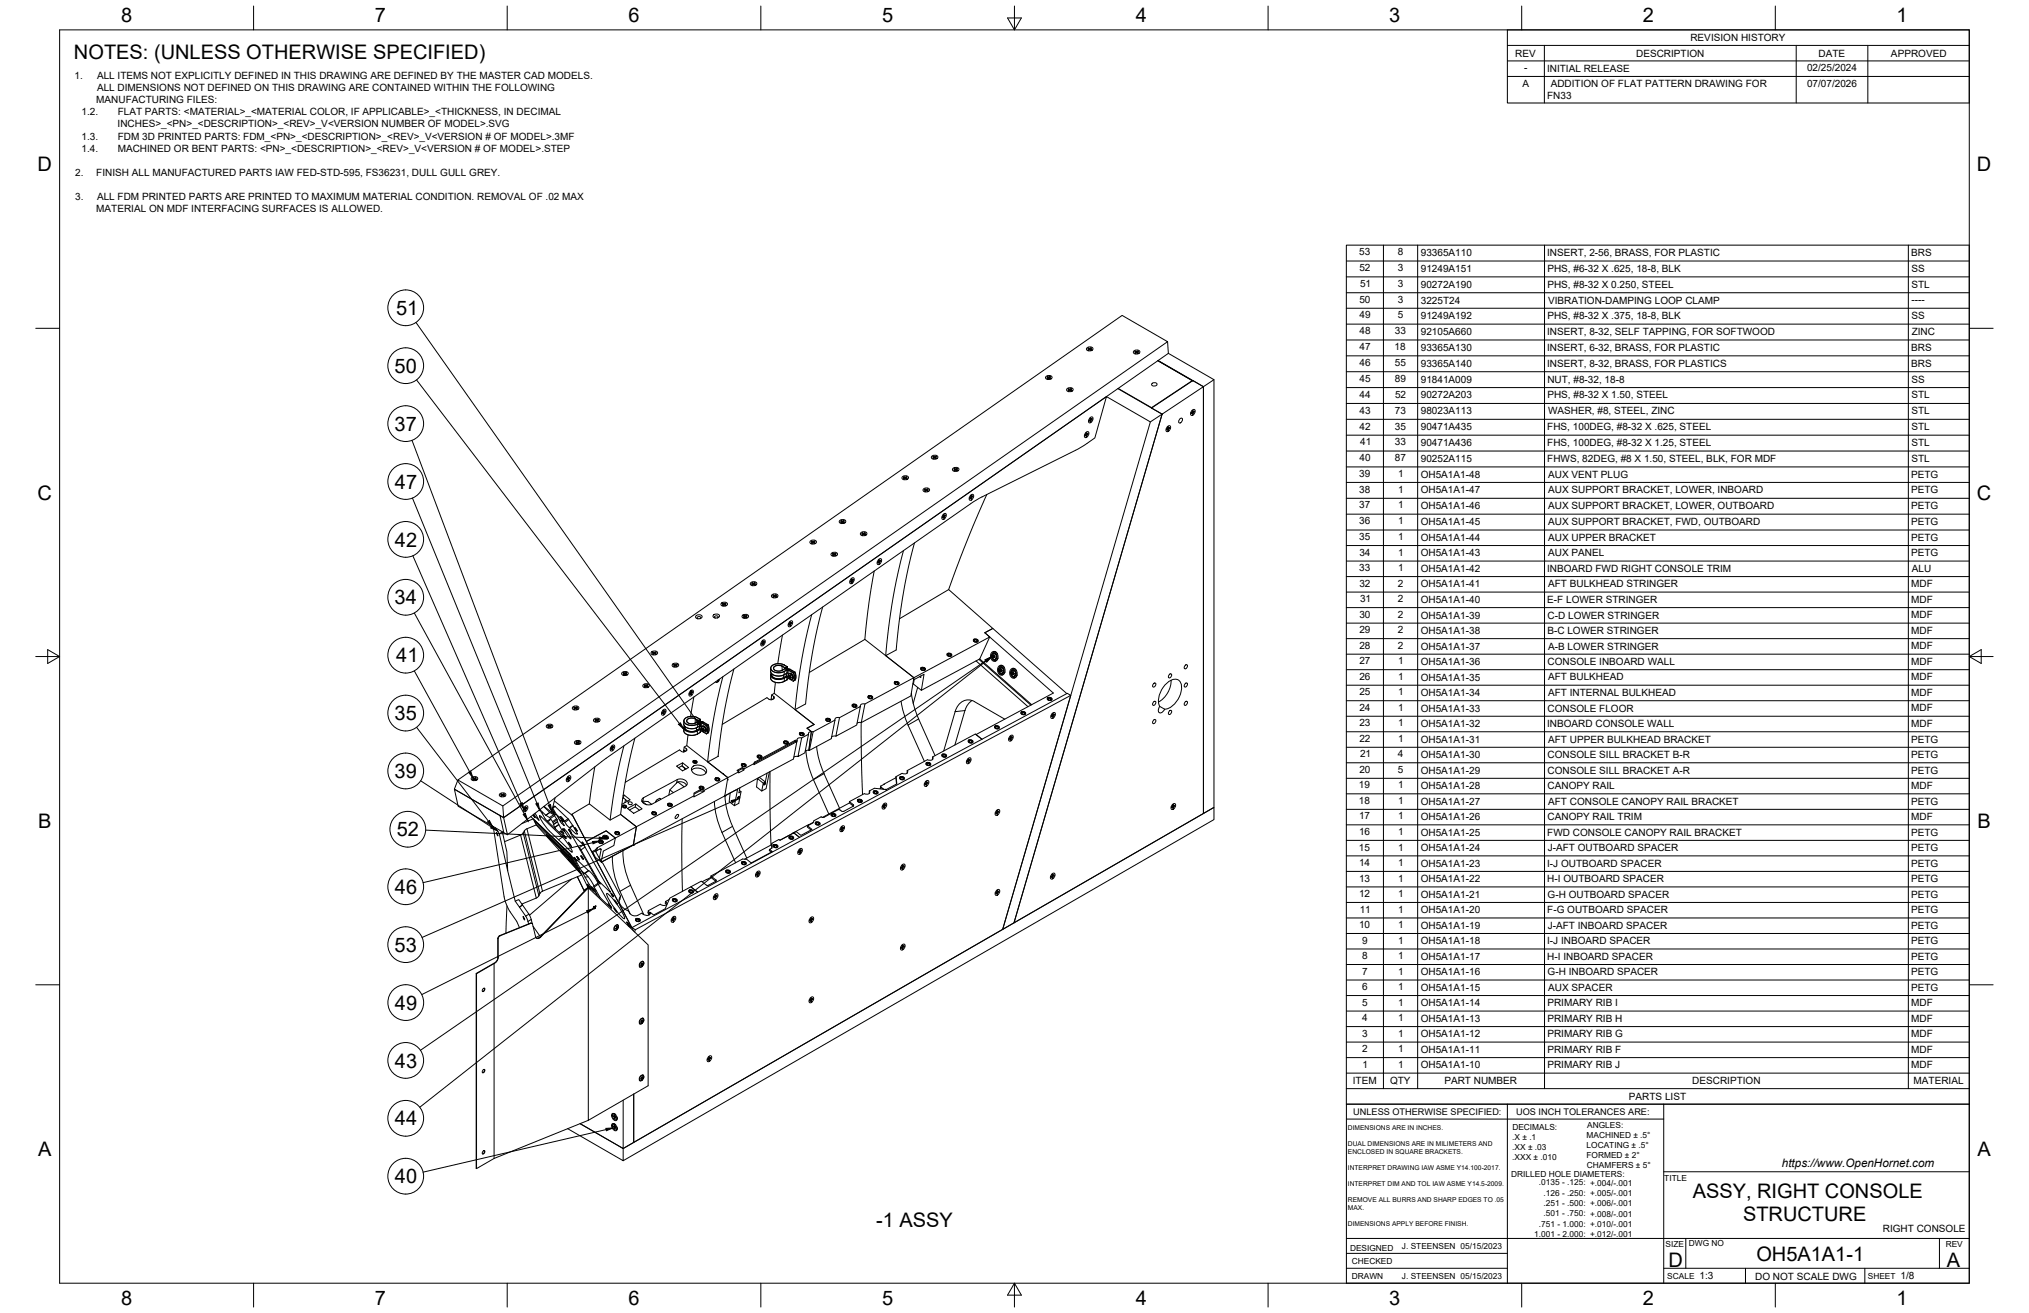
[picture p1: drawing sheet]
<svg xmlns="http://www.w3.org/2000/svg" width="864mm" height="559mm" viewBox="0 0 864 559" stroke-linecap="round" stroke-linejoin="round" font-family="sans-serif">
<defs><g id="words">
<g font-size="8.5">
<text x="51.6" y="9.4">8</text>
<text x="159.5" y="9.4">7</text>
<text x="267.5" y="9.4">6</text>
<text x="375.4" y="9.3">5</text>
<text x="483.4" y="9.4">4</text>
<text x="591.3" y="9.4">3</text>
<text x="699.3" y="9.4">2</text>
<text x="807.2" y="9.4">1</text>
<text x="31.5" y="25">NOTES: (UNLESS OTHERWISE SPECIFIED)</text>
<text x="16" y="72.9">D</text>
<text x="841.4" y="72.9">D</text>
<text x="168.6" y="134">51</text>
<text x="168" y="158.7">50</text>
<text x="168" y="183.3">37</text>
<text x="168.1" y="208">47</text>
<text x="16" y="212.6">C</text>
<text x="841.4" y="212.6">C</text>
<text x="168.1" y="232.6">42</text>
<text x="168" y="257.2">34</text>
<text x="168.7" y="281.9">41</text>
<text x="167.9" y="306.5">35</text>
<text x="167.9" y="331.1">39</text>
<text x="16.2" y="352.3">B</text>
<text x="841.7" y="352.3">B</text>
<text x="168.9" y="355.9">52</text>
<text x="168.1" y="380.4">46</text>
<text x="168" y="405">53</text>
<text x="168.1" y="429.7">49</text>
<text x="168.1" y="454.3">43</text>
<text x="168.1" y="479">44</text>
<text x="16.2" y="492">A</text>
<text x="841.7" y="492">A</text>
<text x="168.1" y="503.6">40</text>
<text x="720.4" y="510">ASSY, RIGHT CONSOLE</text>
<text x="741.9" y="519.8">STRUCTURE</text>
<text x="373" y="522.2">-1 ASSY</text>
<text x="710.1" y="539.1">D</text>
<text x="747.6" y="536.7">OH5A1A1-1</text>
<text x="828.7" y="539.1">A</text>
<text x="51.6" y="555.5">8</text>
<text x="159.5" y="555.5">7</text>
<text x="267.5" y="555.5">6</text>
<text x="375.4" y="555.4">5</text>
<text x="483.4" y="555.5">4</text>
<text x="591.3" y="555.5">3</text>
<text x="699.3" y="555.5">2</text>
<text x="807.2" y="555.5">1</text>
</g>
<text font-size="5" x="758.4" y="496.8">https://www.OpenHornet.com</text>
<g font-size="4.3">
<text x="719.5" y="17.6">REVISION HISTORY</text>
<text x="644.9" y="24.2">REV</text>
<text x="696.4" y="24.2">DESCRIPTION</text>
<text x="774" y="24.2">DATE</text>
<text x="804.9" y="24.2">APPROVED</text>
<text x="31.7" y="33.7">1.</text>
<text x="41.3" y="33.7">ALL ITEMS NOT EXPLICITLY DEFINED IN THIS DRAWING ARE DEFINED BY THE MASTER CAD MODELS.</text>
<text x="648.7" y="30.2">-</text>
<text x="658.5" y="30.6">INITIAL RELEASE</text>
<text x="769.1" y="30.3">02/25/2024</text>
<text x="41.3" y="38.9">ALL DIMENSIONS NOT DEFINED ON THIS DRAWING ARE CONTAINED WITHIN THE FOLLOWING</text>
<text x="648" y="36.9">A</text>
<text x="660" y="37.2">ADDITION OF FLAT PATTERN DRAWING FOR</text>
<text x="769.1" y="36.9">07/07/2026</text>
<text x="41" y="44">MANUFACTURING FILES:</text>
<text x="658.5" y="42.3">FN33</text>
<text x="34.7" y="49.1">1.2.</text>
<text x="50.1" y="49.1">FLAT PARTS: &lt;MATERIAL&gt;_&lt;MATERIAL COLOR, IF APPLICABLE&gt;_&lt;THICKNESS, IN DECIMAL</text>
<text x="34.7" y="59.4">1.3.</text>
<text x="50" y="54.3">INCHES&gt;_&lt;PN&gt;_&lt;DESCRIPTION&gt;_&lt;REV&gt;_V&lt;VERSION NUMBER OF MODEL&gt;.SVG</text>
<text x="50.1" y="59.4">FDM 3D PRINTED PARTS: FDM_&lt;PN&gt;_&lt;DESCRIPTION&gt;_&lt;REV&gt;_V&lt;VERSION # OF MODEL&gt;.3MF</text>
<text x="34.7" y="64.5">1.4.</text>
<text x="50.1" y="64.5">MACHINED OR BENT PARTS: &lt;PN&gt;_&lt;DESCRIPTION&gt;_&lt;REV&gt;_V&lt;VERSION # OF MODEL&gt;.STEP</text>
<text x="32" y="74.7">2.</text>
<text x="41" y="74.7">FINISH ALL MANUFACTURED PARTS IAW FED-STD-595, FS36231, DULL GULL GREY.</text>
<text x="32" y="84.9">3.</text>
<text x="41.3" y="84.9">ALL FDM PRINTED PARTS ARE PRINTED TO MAXIMUM MATERIAL CONDITION. REMOVAL OF .02 MAX</text>
<text x="41" y="90.1">MATERIAL ON MDF INTERFACING SURFACES IS ALLOWED.</text>
<text x="578.6" y="108.7">53</text>
<text x="594.9" y="108.7">8</text>
<text x="604.7" y="108.9">93365A110</text>
<text x="658.5" y="109">INSERT, 2-56, BRASS, FOR PLASTIC</text>
<text x="813.5" y="109">BRS</text>
<text x="578.6" y="115.4">52</text>
<text x="594.9" y="115.4">3</text>
<text x="604.7" y="115.7">91249A151</text>
<text x="658.6" y="115.7">PHS, #6-32 X .625, 18-8, BLK</text>
<text x="813.6" y="115.7">SS</text>
<text x="578.9" y="122.2">51</text>
<text x="594.9" y="122.2">3</text>
<text x="604.7" y="122.4">90272A190</text>
<text x="658.6" y="122.5">PHS, #8-32 X 0.250, STEEL</text>
<text x="813.6" y="122.5">STL</text>
<text x="578.6" y="128.9">50</text>
<text x="594.9" y="128.9">3</text>
<text x="604.7" y="129.2">3225T24</text>
<text x="658.9" y="129.2">VIBRATION-DAMPING LOOP CLAMP</text>
<text x="813.6" y="129.2">----</text>
<text x="578.6" y="135.5">49</text>
<text x="594.9" y="135.5">5</text>
<text x="604.7" y="135.8">91249A192</text>
<text x="658.6" y="135.8">PHS, #8-32 X .375, 18-8, BLK</text>
<text x="813.6" y="135.8">SS</text>
<text x="578.6" y="142.3">48</text>
<text x="593.7" y="142.3">33</text>
<text x="604.7" y="142.5">92105A660</text>
<text x="658.5" y="142.6">INSERT, 8-32, SELF TAPPING, FOR SOFTWOOD</text>
<text x="813.7" y="142.6">ZINC</text>
<text x="578.6" y="149">47</text>
<text x="593.6" y="149">18</text>
<text x="604.7" y="149.3">93365A130</text>
<text x="658.5" y="149.3">INSERT, 6-32, BRASS, FOR PLASTIC</text>
<text x="813.5" y="149.3">BRS</text>
<text x="578.6" y="155.8">46</text>
<text x="593.7" y="155.8">55</text>
<text x="604.7" y="156">93365A140</text>
<text x="658.5" y="156.1">INSERT, 8-32, BRASS, FOR PLASTICS</text>
<text x="813.5" y="156.1">BRS</text>
<text x="578.6" y="162.5">45</text>
<text x="593.7" y="162.5">89</text>
<text x="604.7" y="162.8">91841A009</text>
<text x="658.6" y="162.8">NUT, #8-32, 18-8</text>
<text x="813.6" y="162.8">SS</text>
<text x="578.7" y="169.3">44</text>
<text x="593.8" y="169.3">52</text>
<text x="604.7" y="169.5">90272A203</text>
<text x="658.6" y="169.6">PHS, #8-32 X 1.50, STEEL</text>
<text x="813.6" y="169.6">STL</text>
<text x="578.6" y="176">43</text>
<text x="593.7" y="176">73</text>
<text x="604.7" y="176.3">98023A113</text>
<text x="658.9" y="176.3">WASHER, #8, STEEL, ZINC</text>
<text x="813.6" y="176.3">STL</text>
<text x="578.7" y="182.8">42</text>
<text x="593.7" y="182.8">35</text>
<text x="604.7" y="183">90471A435</text>
<text x="658.6" y="183.1">FHS, 100DEG, #8-32 X .625, STEEL</text>
<text x="813.6" y="183.1">STL</text>
<text x="578.9" y="189.5">41</text>
<text x="593.7" y="189.5">33</text>
<text x="604.7" y="189.8">90471A436</text>
<text x="658.6" y="189.8">FHS, 100DEG, #8-32 X 1.25, STEEL</text>
<text x="813.6" y="189.8">STL</text>
<text x="578.7" y="196.3">40</text>
<text x="593.7" y="196.3">87</text>
<text x="604.7" y="196.6">90252A115</text>
<text x="658.6" y="196.6">FHWS, 82DEG, #8 X 1.50, STEEL, BLK, FOR MDF</text>
<text x="813.6" y="196.6">STL</text>
<text x="578.6" y="203.1">39</text>
<text x="595.1" y="203.1">1</text>
<text x="604.7" y="203.3">OH5A1A1-48</text>
<text x="658.9" y="203.3">AUX VENT PLUG</text>
<text x="813.4" y="203.3">PETG</text>
<text x="578.6" y="209.7">38</text>
<text x="595.1" y="209.7">1</text>
<text x="604.7" y="210">OH5A1A1-47</text>
<text x="658.9" y="210">AUX SUPPORT BRACKET, LOWER, INBOARD</text>
<text x="813.4" y="209.9">PETG</text>
<text x="578.6" y="216.4">37</text>
<text x="595.1" y="216.4">1</text>
<text x="604.7" y="216.7">OH5A1A1-46</text>
<text x="658.9" y="216.7">AUX SUPPORT BRACKET, LOWER, OUTBOARD</text>
<text x="813.4" y="216.7">PETG</text>
<text x="578.6" y="223.2">36</text>
<text x="595.1" y="223.2">1</text>
<text x="604.7" y="223.5">OH5A1A1-45</text>
<text x="658.9" y="223.5">AUX SUPPORT BRACKET, FWD, OUTBOARD</text>
<text x="813.4" y="223.5">PETG</text>
<text x="578.6" y="229.9">35</text>
<text x="595.1" y="229.9">1</text>
<text x="604.7" y="230.2">OH5A1A1-44</text>
<text x="658.9" y="230.2">AUX UPPER BRACKET</text>
<text x="813.4" y="230.2">PETG</text>
<text x="578.6" y="236.5">34</text>
<text x="595.1" y="236.5">1</text>
<text x="604.7" y="236.8">OH5A1A1-43</text>
<text x="658.9" y="236.7">AUX PANEL</text>
<text x="813.4" y="236.8">PETG</text>
<text x="578.6" y="243.1">33</text>
<text x="595.1" y="243.1">1</text>
<text x="604.7" y="243.4">OH5A1A1-42</text>
<text x="658.5" y="243.4">INBOARD FWD RIGHT CONSOLE TRIM</text>
<text x="813.8" y="243.4">ALU</text>
<text x="578.6" y="249.7">32</text>
<text x="595" y="249.7">2</text>
<text x="604.7" y="250">OH5A1A1-41</text>
<text x="658.9" y="250">AFT BULKHEAD STRINGER</text>
<text x="813.5" y="250">MDF</text>
<text x="578.9" y="256.3">31</text>
<text x="595" y="256.3">2</text>
<text x="604.7" y="256.6">OH5A1A1-40</text>
<text x="658.6" y="256.6">E-F LOWER STRINGER</text>
<text x="813.5" y="256.6">MDF</text>
<text x="578.6" y="262.9">30</text>
<text x="595" y="262.9">2</text>
<text x="604.7" y="263.2">OH5A1A1-39</text>
<text x="658.7" y="263.2">C-D LOWER STRINGER</text>
<text x="813.5" y="263.2">MDF</text>
<text x="578.6" y="269.5">29</text>
<text x="595" y="269.5">2</text>
<text x="604.7" y="269.8">OH5A1A1-38</text>
<text x="658.6" y="269.8">B-C LOWER STRINGER</text>
<text x="813.5" y="269.8">MDF</text>
<text x="578.6" y="276.1">28</text>
<text x="595" y="276.1">2</text>
<text x="604.7" y="276.4">OH5A1A1-37</text>
<text x="658.9" y="276.4">A-B LOWER STRINGER</text>
<text x="813.5" y="276.4">MDF</text>
<text x="578.6" y="282.7">27</text>
<text x="595.1" y="282.7">1</text>
<text x="604.7" y="283">OH5A1A1-36</text>
<text x="658.7" y="283">CONSOLE INBOARD WALL</text>
<text x="813.5" y="283">MDF</text>
<text x="578.6" y="289.3">26</text>
<text x="595.1" y="289.3">1</text>
<text x="604.7" y="289.6">OH5A1A1-35</text>
<text x="658.9" y="289.6">AFT BULKHEAD</text>
<text x="813.5" y="289.6">MDF</text>
<text x="578.6" y="296">25</text>
<text x="595.1" y="296">1</text>
<text x="604.7" y="296.2">OH5A1A1-34</text>
<text x="658.9" y="296.2">AFT INTERNAL BULKHEAD</text>
<text x="813.5" y="296.2">MDF</text>
<text x="578.6" y="302.6">24</text>
<text x="595.1" y="302.6">1</text>
<text x="604.7" y="302.9">OH5A1A1-33</text>
<text x="658.7" y="302.9">CONSOLE FLOOR</text>
<text x="813.5" y="302.8">MDF</text>
<text x="578.6" y="309.2">23</text>
<text x="595.1" y="309.2">1</text>
<text x="604.7" y="309.4">OH5A1A1-32</text>
<text x="658.5" y="309.4">INBOARD CONSOLE WALL</text>
<text x="813.5" y="309.4">MDF</text>
<text x="578.6" y="315.8">22</text>
<text x="595.1" y="315.8">1</text>
<text x="604.7" y="316">OH5A1A1-31</text>
<text x="658.9" y="316">AFT UPPER BULKHEAD BRACKET</text>
<text x="813.4" y="316">PETG</text>
<text x="578.9" y="322.4">21</text>
<text x="595" y="322.3">4</text>
<text x="604.7" y="322.6">OH5A1A1-30</text>
<text x="658.7" y="322.6">CONSOLE SILL BRACKET B-R</text>
<text x="813.4" y="322.6">PETG</text>
<text x="578.6" y="329">20</text>
<text x="594.9" y="329">5</text>
<text x="604.7" y="329.2">OH5A1A1-29</text>
<text x="658.7" y="329.2">CONSOLE SILL BRACKET A-R</text>
<text x="813.4" y="329.2">PETG</text>
<text x="578.4" y="335.6">19</text>
<text x="595.1" y="335.6">1</text>
<text x="604.7" y="335.9">OH5A1A1-28</text>
<text x="658.7" y="335.9">CANOPY RAIL</text>
<text x="813.5" y="335.8">MDF</text>
<text x="578.4" y="342.2">18</text>
<text x="595.1" y="342.2">1</text>
<text x="604.7" y="342.5">OH5A1A1-27</text>
<text x="658.9" y="342.5">AFT CONSOLE CANOPY RAIL BRACKET</text>
<text x="813.4" y="342.5">PETG</text>
<text x="578.4" y="348.8">17</text>
<text x="595.1" y="348.8">1</text>
<text x="604.7" y="349.1">OH5A1A1-26</text>
<text x="658.7" y="349.1">CANOPY RAIL TRIM</text>
<text x="813.5" y="349">MDF</text>
<text x="578.4" y="355.4">16</text>
<text x="595.1" y="355.4">1</text>
<text x="604.7" y="355.7">OH5A1A1-25</text>
<text x="658.6" y="355.7">FWD CONSOLE CANOPY RAIL BRACKET</text>
<text x="813.4" y="355.7">PETG</text>
<text x="578.4" y="362">15</text>
<text x="595.1" y="362">1</text>
<text x="604.7" y="362.3">OH5A1A1-24</text>
<text x="658.8" y="362.3">J-AFT OUTBOARD SPACER</text>
<text x="813.4" y="362.3">PETG</text>
<text x="578.4" y="368.6">14</text>
<text x="595.1" y="368.6">1</text>
<text x="604.7" y="368.9">OH5A1A1-23</text>
<text x="658.5" y="368.9">I-J OUTBOARD SPACER</text>
<text x="813.4" y="368.9">PETG</text>
<text x="578.4" y="375.2">13</text>
<text x="595.1" y="375.2">1</text>
<text x="604.7" y="375.5">OH5A1A1-22</text>
<text x="658.6" y="375.5">H-I OUTBOARD SPACER</text>
<text x="813.4" y="375.5">PETG</text>
<text x="578.4" y="381.8">12</text>
<text x="595.1" y="381.8">1</text>
<text x="604.7" y="382.1">OH5A1A1-21</text>
<text x="658.7" y="382.1">G-H OUTBOARD SPACER</text>
<text x="813.4" y="382.1">PETG</text>
<text x="578.7" y="388.4">11</text>
<text x="595.1" y="388.4">1</text>
<text x="604.7" y="388.7">OH5A1A1-20</text>
<text x="658.6" y="388.7">F-G OUTBOARD SPACER</text>
<text x="813.4" y="388.7">PETG</text>
<text x="578.4" y="395">10</text>
<text x="595.1" y="395">1</text>
<text x="604.7" y="395.3">OH5A1A1-19</text>
<text x="658.8" y="395.3">J-AFT INBOARD SPACER</text>
<text x="813.4" y="395.3">PETG</text>
<text x="579.8" y="401.6">9</text>
<text x="595.1" y="401.6">1</text>
<text x="604.7" y="401.9">OH5A1A1-18</text>
<text x="658.5" y="401.9">I-J INBOARD SPACER</text>
<text x="813.4" y="401.9">PETG</text>
<text x="579.8" y="408.2">8</text>
<text x="595.1" y="408.2">1</text>
<text x="604.7" y="408.5">OH5A1A1-17</text>
<text x="658.6" y="408.5">H-I INBOARD SPACER</text>
<text x="813.4" y="408.5">PETG</text>
<text x="579.8" y="414.8">7</text>
<text x="595.1" y="414.8">1</text>
<text x="604.7" y="415.1">OH5A1A1-16</text>
<text x="658.7" y="415.1">G-H INBOARD SPACER</text>
<text x="813.4" y="415.1">PETG</text>
<text x="579.8" y="421.4">6</text>
<text x="595.1" y="421.4">1</text>
<text x="604.7" y="421.7">OH5A1A1-15</text>
<text x="658.9" y="421.7">AUX SPACER</text>
<text x="813.4" y="421.7">PETG</text>
<text x="579.8" y="428">5</text>
<text x="595.1" y="428">1</text>
<text x="604.7" y="428.3">OH5A1A1-14</text>
<text x="658.6" y="428.3">PRIMARY RIB I</text>
<text x="813.5" y="428.3">MDF</text>
<text x="579.8" y="434.6">4</text>
<text x="595.1" y="434.6">1</text>
<text x="604.7" y="434.9">OH5A1A1-13</text>
<text x="658.6" y="434.9">PRIMARY RIB H</text>
<text x="813.5" y="434.9">MDF</text>
<text x="579.8" y="441.2">3</text>
<text x="595.1" y="441.2">1</text>
<text x="604.7" y="441.5">OH5A1A1-12</text>
<text x="658.6" y="441.5">PRIMARY RIB G</text>
<text x="813.5" y="441.5">MDF</text>
<text x="579.8" y="447.8">2</text>
<text x="595.1" y="447.8">1</text>
<text x="604.7" y="448.1">OH5A1A1-11</text>
<text x="658.6" y="448.1">PRIMARY RIB F</text>
<text x="813.5" y="448.1">MDF</text>
<text x="579.9" y="454.4">1</text>
<text x="595.1" y="454.4">1</text>
<text x="604.7" y="454.7">OH5A1A1-10</text>
<text x="658.6" y="454.7">PRIMARY RIB J</text>
<text x="813.5" y="454.7">MDF</text>
<text x="575.8" y="461.5">ITEM</text>
<text x="591.7" y="461.4">QTY</text>
<text x="614.8" y="461.5">PART NUMBER</text>
<text x="720.3" y="461.5">DESCRIPTION</text>
<text x="814.5" y="461.5">MATERIAL</text>
<text x="693.3" y="468.1">PARTS LIST</text>
<text x="801.4" y="524.4">RIGHT CONSOLE</text>
<text x="723.4" y="544.5">1:3</text>
<text x="747" y="544.7">DO NOT SCALE DWG</text>
<text x="809" y="544.5">1/8</text>
</g>
<g font-size="3.9">
<text x="576" y="474.6">UNLESS OTHERWISE SPECIFIED:</text>
<text x="645.3" y="474.7">UOS INCH TOLERANCES ARE:</text>
</g>
<g font-size="3.5">
<text x="643.7" y="485">.X ± .1</text>
<text x="643.7" y="480.8">DECIMALS:</text>
<text x="675.3" y="484.3">MACHINED ± .5°</text>
<text x="675.6" y="480">ANGLES:</text>
<text x="643.7" y="489.3">.XX ± .03</text>
<text x="675.3" y="488.6">LOCATING ± .5°</text>
<text x="643.7" y="493.5">.XXX ± .010</text>
<text x="675.3" y="492.8">FORMED ± 2°</text>
<text x="675.4" y="497.1">CHAMFERS ± 5°</text>
<text x="643.2" y="501.1">DRILLED HOLE DIAMETERS:</text>
<text x="708.4" y="502.7">TITLE</text>
<text x="655" y="504.4">.0135 - .125: +.004/-.001</text>
<text x="657" y="508.8">.126 - .250: +.005/-.001</text>
<text x="657" y="513.2">.251 - .500: +.006/-.001</text>
<text x="657" y="517.7">.501 - .750: +.008/-.001</text>
<text x="653.1" y="526.5">1.001 - 2.000: +.012/-.001</text>
<text x="655" y="522.1">.751 - 1.000: +.010/-.001</text>
<text x="574.6" y="532.3">DESIGNED</text>
<text x="596.7" y="531.6">J. STEENSEN 05/15/2023</text>
<text x="708.9" y="530.9">SIZE</text>
<text x="718.9" y="530.5">DWG NO</text>
<text x="828.2" y="530.9">REV</text>
<text x="575.4" y="537.9">CHECKED</text>
<text x="575.4" y="544.3">DRAWN</text>
<text x="596.7" y="544.3">J. STEENSEN 05/15/2023</text>
<text x="709.6" y="544.2">SCALE</text>
<text x="795" y="544.2">SHEET</text>
</g>
<g font-size="2.8">
<text x="573.7" y="480.9">DIMENSIONS ARE IN INCHES.</text>
<text x="573.7" y="487.7">DUAL DIMENSIONS ARE IN MILIMETERS AND</text>
<text x="573.7" y="491.1">ENCLOSED IN SQUARE BRACKETS.</text>
<text x="573.7" y="497.9">INTERPRET DRAWING IAW ASME Y14.100-2017.</text>
<text x="573.7" y="504.7">INTERPRET DIM AND TOL IAW ASME Y14.5-2009.</text>
<text x="573.7" y="511.6">REMOVE ALL BURRS AND SHARP EDGES TO .05</text>
<text x="573.7" y="514.9">MAX.</text>
<text x="573.7" y="521.8">DIMENSIONS APPLY BEFORE FINISH.</text>
</g>
</g></defs>
<!-- layer: Visible Narrow -->
<g fill="none" stroke="#000" stroke-width=".43">
<path d="M422.5 278.2a1.18 1.18 0 0 1 1.5 1.1 1.18 1.18 0 0 1-1.3 1.3l-.6-1.4zM422.7 279.1h.3M422.8 279h.3M423 278a1.42 1.42 0 0 1 1.2 1.2 1.42 1.42 0 0 1-.9 1.5M423 279.3l-.5 .1M423.1 279.4l-.5 .1 .5-.1M423.1 279.7h-.5h.5M423.2 278a1.42 1.42 0 0 1 1.1 1.2 1.42 1.42 0 0 1-.8 1.5M423.4 279.6l-.4 .1 .4-.1M423.4 279.6l-.5 .1M328 285.7a3.8 3.8 0 0 0 5.3 1.7l.5-.2M328 288.6a3.8 3.8 0 0 0 5.3 1.6l.5-.2"/>
<path d="M328 284.4a3.8 3.8 0 0 0 5.3 1.7l.5-.3M328 287.3a3.8 3.8 0 0 0 5.3 1.6l.5-.3M328.3 286.5a2.1 2.1 0 0 0 2.5 2.6l1.9-.1 1-.4M328.5 286.8a2.13 2.13 0 0 0 2.7 2.1l2.3-.5M329.3 296.4l-.2 1.1M332.9 285.3h.1M333 283.5l1.2 .7 .8-.5a4.9 4.9 0 0 0-6.7 0l-.2 .5a2.88 2.88 0 0 0 3.7 2.1l1.9-.6M333 283.5a2.71 2.71 0 0 0-3.8 .9 2.56 2.56 0 0 0 3.8 .9M333 283.5l-.1 .1a2.55 2.55 0 0 0-3.6 .8M333.4 287.4v1M333.5 288.4h.1M333.5 288.4l1.2-.7 .2 .2-1.2 .7"/>
<path d="M333.7 285.7l.1 .1M333.7 288.5l.1 .2M333.8 283h-.1M333.8 288.7l1.2-.7v1.3l-1.2 .7M333.8 285.8l1.2-.7v1.3l-1.2 .7M333.8 285.8v1.3M333.8 288.7v1.3M333.8 290h.1M334.1 284.6h.1M334.1 284.6v-.3l-1.2-.7v1.7M334.2 284.6l.7 .4-1.2 .7M334.2 284.6l-1.2 .7"/>
<path d="M334.1 284.3h.1M334.2 284.6h.1M334.5 284.6v.1M334.5 284.5v.1M334.6 284.4h.1M334.6 284.3l-.1 .3M334.7 287.7h.1M334.7 284.3l-.1 .1M334.7 284.3v.1M334.7 284.3l.1 .1M334.7 286.6v1.1M334.8 287.7h-.1"/>
<path d="M334.9 284.7v.3M335 287.8v.1M335 285v.1M335 287.8h.1M335 285h.1M335 289.3h.1M335 286.4v.1M335 283.7l.1 .1M335 286.4h.1M335 284.5v-.7l-.8 .5v.3M335 289.2v.1M335.1 283.8h.1"/>
<path d="M335.5 285.2v3.5M335.6 287.9l-.1-.7a1.14 1.14 0 0 1 1.4-.1 1.14 1.14 0 0 1 .4 1.3l-.4 .7-.9-.4M335.6 284.8v.3M335.8 286.7a1.57 1.57 0 0 1 1.4 2.4M336 286.6a1.57 1.57 0 0 1 1.3 2.4M336 288.4l.4-.3-.4 .3M336 284.9v.4M336.3 287.8l-.4 .3M336.3 287.7l-.3 .1M336.3 288l-.4 .2M336.3 287.6l-.3 .1M336.6 288.2l-.3 .2"/>
<path d="M336.7 288.2l-.3 .2M389.1 289.2l-.3 1.9M416.7 280.6l22.1 19.5M425.5 284.1a1.18 1.18 0 0 1 1.5 1.1 1.18 1.18 0 0 1-1.3 1.2l-.6-1.3zM425.7 285h.3M425.7 284.9h.4M426 283.9a1.42 1.42 0 0 1 1.2 1.2 1.42 1.42 0 0 1-.9 1.5M426 285.2l-.6 .1M426.1 285.3l-.6 .1 .6-.1M426.1 285.5l-.5 .1 .8-.1-.4 .1M426.1 283.9a1.42 1.42 0 0 1 1.2 1.2 1.42 1.42 0 0 1-.9 1.5M426.4 285.5l-.5 .1"/>
<path d="M430.7 285.4a1.18 1.18 0 0 1 1.5 1.1 1.18 1.18 0 0 1-1.3 1.2l-.6-1.3zM430.8 286.3h.4M430.9 286.2h.3M431.2 285.2a1.42 1.42 0 0 1 1.1 1.2 1.42 1.42 0 0 1-.8 1.5M431.2 286.9l.3-.1-.3 .1M431.2 286.4l-.6 .2M431.2 286.8l-.5 .1 .6-.1M431.3 286.6l-.6 .1 .6-.1M431.3 285.2a1.42 1.42 0 0 1 1.2 1.2 1.42 1.42 0 0 1-.9 1.5M431.5 286.8l-.5 .1M291 306.8a3.8 3.8 0 0 0 5.3 1.7l.5-.4M291 308.2a3.8 3.8 0 0 0 5.3 1.6l.5-.2"/>
<path d="M291 311a3.8 3.8 0 0 0 5.3 1.6l.5-.2M291.3 309a2.1 2.1 0 0 0 2.6 2.5l2.9-.5a4.4 4.4 0 0 1-5.7-.9l-.1-.4M291.5 309.2a2.13 2.13 0 0 0 2.7 2.1l2.3-.5M292.2 318.7l-.2 .9M295.9 306l1.3 .7v.3M295.9 306v1.7M295.9 307.7h.1M295.9 306a2.55 2.55 0 0 0-3.6 .8M296 305.9l-.1 .1M296 305.9a2.71 2.71 0 0 0-3.8 .9 3.1 3.1 0 0 0 5 .2M296.5 309.8v1M296.5 310.8l1.2-.7 .3 .2-1.2 .7"/>
<path d="M296.8 305.4l1.2 .8-.8 .4-1.2-.7M296.8 305.4a4.2 4.2 0 0 0-5.7 1.2 2.88 2.88 0 0 0 3.7 2.1l2-.6M296.8 311.1l1.2-.7v1.3l-1.2 .7zM296.8 308.3l1.2-.7v1.3l-1.2 .7zM296.8 305.4h.1M296.9 312.4h-.1M297.1 307h.1M297.2 307l.8 .4-1.2 .7M297.2 306.7h.1M297.5 307v.1M297.6 306.9l-.1 .1M297.7 306.8h-.1"/>
<path d="M297.7 306.8l-.2 .2M297.7 310.1h.1M297.7 306.7l-.1 .1M297.7 306.7v.1M297.7 306.7l.1 .1M297.7 309.1v1M297.8 310.1h-.1M298 307.1v.3M298 310.3h.1M298 307.4l.1 .1M298 306.1l.1 .1M298 307.4h.1"/>
<path d="M298.1 311.7h-.1M298.1 308.9h-.1M298.1 306.1h-.1M298.1 306.9v-.6l-.8 .4v.3M298.1 307.5h.1M298.1 308.8h.1M298.1 311.6v.1M298.5 307.7v3.4M298.6 310.3l-.1-.7a1.14 1.14 0 0 1 1.4-.1 1.14 1.14 0 0 1 .5 1.3l-.4 .7-1-.4M298.6 307.2v.3M298.9 309.1a1.57 1.57 0 0 1 1.3 2.4M299 309a1.57 1.57 0 0 1 1.4 2.4"/>
<path d="M299 310.1l.3-.1-.3 .1M299.1 307.3v.5M299.3 310.2l-.4 .3 .4-.3M299.3 310.1l-.3 .1M299.3 310.4l-.3 .2M299.4 310.8l.3-.2-.3 .2M299.5 310.6l-.5 .2 .5-.2M299.6 310.6l-.3 .2M338.4 315.1l-.1 .5M391 306l-4.5 2.6M410.7 302.4l-4.2 .5M273.9 339.5l-.3 1.5"/>
<path d="M288.2 331.8l-.2 1.4M308.5 338.7h.1M309.6 331.9h.1M321.2 324.4l-.1 .5M350.7 329.2l-4.5 2.6M221.6 355.4l6.7 26.8M222.7 354.5l6.7 26.7M223.2 353.7l6.6 26.6M224.3 352.7l6.6 26.6M230.4 347.6l-.6 .4M234.1 345.8l-1.8 1.1M234.2 348.7l-1.3 .7"/>
<path d="M235.6 346.7l-1.7 1.2M235.7 345.6h.1M236 347.2l-1.7 1.2M236.2 343.2l-1 .6M236.3 343.2l-1 .7M236.9 348.5l-1.7 1.2M237.1 348.9l-1.7 1.2M237.3 349.7l-1.7 1.2M237.8 350.9l-1.7 1.2M237.8 351l-1.7 1.2M238.8 353.9l-.7 .5M238.8 348.2l-.8 .6"/>
<path d="M238.9 349.2l-.5 .3M239.4 356.2l-1.7 1.2M239.5 349.4h-.1M239.9 354.6h-.1M240 356l-.1 .1M240.1 351.2l-.1 .1M241.8 348.5l-1.6 1M242.1 348.8l-1.6 1.1M243 354.5l-.1 .1M243.7 351.3l-1.4 1M243.9 351.5l-1.4 .9M245.7 354.7l-.2 .2"/>
<path d="M248.3 359.6l-1.7 1.2M256.6 356.5a1.08 1.08 0 0 1 1.2-.6 1.08 1.08 0 0 1 .9 1.1M257.3 356.8v-.4v.4M257.4 356.3l-.1 .5M257.6 356.1l-.2 .5M257.7 356.1l-.1 .5M257.9 356.1l-.1 .5M258 356.4l-.1 .3M258.1 356.5l-.1 .3M269.6 359.6l-13.6 7.3M311.8 351.7l-4.5 2.6M363.2 342.4l-.1 .5"/>
<path d="M245.2 367.3l-.3 .2M249 360.5l-1.7 1.2M249.6 378.5h.1M254.3 360.7l-.3 1.3M255.4 361.3l.4 .3M259.7 379.4l-.2 .1M268.4 376.7l-4.5 2.6M304.7 374.5l-.1 .5M211.9 399.4l.1 .1M212.8 398.2l.1 .1M222.4 385.1l-1.3 1M225.1 389.1l-1.3 .8"/>
<path d="M225.7 392.9l.1 .1M226.1 391.3l-1.4 .9M226.9 394.2l3.2 4.6M252.7 385.9l.2 .2M252.8 386l.4 .5-.4-.5M252.8 386.4h.1M252.9 385.7l.2 .2M252.9 386.2l.2 .3M253.3 385.8l.2 .2M253.4 386.1l-.2-.2 .2 .2M253.4 386.2l-.5-.4 .5 .4M262.2 395.1l.5 .2-.4-.2"/>
<path d="M262.3 395.3l-.3-.2 .4 .2M262.4 394.9l.4 .2M262.4 394.5l.3 .1M262.5 394.6l.3 .1M262.5 394.7l.4 .3M262.9 393.6a1.57 1.57 0 0 0-1.4 2.4M263.2 394.8v-.7a1.14 1.14 0 0 0-1.3-.1 1.14 1.14 0 0 0-.5 1.3l.4 .7 .9-.4M276.2 389.1l.1-.8-.1 .8M210.2 410l.1 .1M211.9 407.6h.1M272.8 410.7l.3 .2M272.9 410.7l.3 .2"/>
<path d="M273.1 410.6l.4 .2M273.2 410.5l.4 .2M273.2 410l.3 .2M273.2 410.1l.4 .2M273.3 410.3l.4 .2M273.7 409.2a1.57 1.57 0 0 0-1.4 2.3M274 410.4v-.8a1.14 1.14 0 0 0-1.3 0 1.14 1.14 0 0 0-.5 1.2l.4 .8 .9-.5M272.8 434.9l.3 .2M272.9 434.8l.3 .3M273.1 434.8l.4 .2M273.2 434.2l.3 .2-.3-.1M273.2 434.3l.4 .2"/>
<path d="M273.2 434.7l.4 .2M273.3 434.5l.4 .2-.4-.2M273.7 433.4a1.57 1.57 0 0 0-1.4 2.3M274 434.6v-.8a1.14 1.14 0 0 0-1.3 0 1.14 1.14 0 0 0-.5 1.2l.4 .8 .9-.5M272.9 459.1l.3 .2M273.1 459l.4 .2M273.1 459.3l-.2-.2 .2 .2M273.2 458.4l.3 .2-.3-.2M273.2 458.9l.4 .2-.4-.2M273.2 458.5l.4 .2M273.3 458.7l.4 .2-.4-.2M273.7 457.6a1.57 1.57 0 0 0-1.4 2.3"/>
<path d="M274 458.8v-.8a1.14 1.14 0 0 0-1.3 0 1.14 1.14 0 0 0-.5 1.2l.4 .8 .9-.5"/>
</g>
<!-- layer: Visible -->
<g fill="none" stroke="#000" stroke-width=".43">
<path d="M462.6 148.2a1.56 1.56 0 0 1 2.6 .4 1.53 1.53 0 0 1-1.4 .8 1.53 1.53 0 0 1-1.4-1zM463.3 149h.1M463.3 148.1l.8 .2M463.3 148.1v.1M463.3 148.7l.1 .3M463.3 148.1l-.2 .2 .3 .3-.3 .3 .2 .1M463.3 148.2l-.1 .1M463.4 148.6l.1 .3M463.6 148.3v.3M463.8 148.3v.5M464.1 148.3v.3M464.2 148.5v.4"/>
<path d="M464.3 148.2l.2 .1M464.3 148.2l-.5 .6-.5-.6M464.3 149h.1M464.3 149h-1M464.3 148.1l-.2 .2M464.3 148.1v.1M464.3 148.7v.3M464.3 148.1l.2 .1-.3 .3 .3 .3-.2 .2M482.5 149.5a1.56 1.56 0 0 1 2.7 .4 1.53 1.53 0 0 1-1.5 .8 1.53 1.53 0 0 1-1.3-.9zM483.2 150.3l.1 .1M483.3 150.1v.2M483.3 149.5l-.3 .1 .4 .3-.4 .3 .3 .2"/>
<path d="M483.3 149.5l.7 .1M483.3 149.5v.1M483.3 149.6l-.2 .1M483.4 149.9v.4M483.5 149.6v.3M483.8 149.7v.4M484 149.6l.1 .3M484.2 149.9l-.1 .4M484.3 149.5l-.5 .6-.5-.5M484.3 150.3l-1 .1M484.3 150.3h.1M484.3 149.4l-.3 .2"/>
<path d="M484.3 149.4v.1M484.3 149.4l.2 .2M484.3 149.5l.2 .1M484.3 150v.3M484.5 149.6l-.3 .3 .3 .3-.2 .1M492.9 153.4l19.3 11.2v181.6l4.5-2.6v-182M497 145.4l.3 5-282.9 197.6-21-12.1 1.5-3.9M497.3 150.4l19.4 11.2-4.5 3-4.5-2.6-17.6 11.7 4.5 2.6M445.1 160.3a1.56 1.56 0 0 1 2.7 .4 1.53 1.53 0 0 1-1.5 .9 1.53 1.53 0 0 1-1.3-1zM445.9 160.9v.3M445.9 160.3l-.3 .2 .4 .3-.3 .3 .2 .1M445.9 160.4h.7"/>
<path d="M445.9 160.4l-.2 .1M446 160.8l.1 .3M446.1 160.4v.4M446.4 160.5v.5M446.6 160.4l.1 .3M446.8 160.7l-.1 .4M446.9 160.4l.2 .1M446.9 160.3l-.5 .7-.5-.6M446.9 161.2l-.5-.2-.5 .2M446.9 160.9v.3M446.9 160.3l-.3 .1M446.9 160.3l.2 .1-.3 .3 .3 .3-.2 .2"/>
<path d="M454.1 165.5a1.56 1.56 0 0 1 2.7 .4 1.53 1.53 0 0 1-1.5 .8 1.53 1.53 0 0 1-1.3-.9zM454.6 166.2l.3 .2M454.6 165.7l.4 .2-.4 .4M454.8 166.4h.1M454.9 165.5l.7 .1M454.9 165.5v.1M454.9 166.1v.3M454.9 165.5l-.3 .1M454.9 165.6l-.2 .1M455 165.9v.4M455.1 165.6v.3M455.4 165.7v.4"/>
<path d="M455.6 165.6v.3M455.8 165.9l-.1 .4M455.8 165.5l-.4 .6-.5-.5M455.8 166.4h.1M455.8 166.4l-.4-.2-.5 .2M455.8 165.5l-.2 .1M455.8 165.5h.1M455.9 165.4l.2 .2-.3 .3 .3 .3-.2 .1-.1-.2M455.9 165.5l.1 .1M463.6 178.9l.2 .2M463.8 178.8l.2 .2M463.9 177.8l.7-.4a1.45 1.45 0 0 1 .5 1.6 1.45 1.45 0 0 1-1.2 1 1.22 1.22 0 0 1-.7-1.1 1.22 1.22 0 0 1 .7-1.1z"/>
<path d="M464 178.6l.3 .6M464 178.1l.3-.2 .1 .4 .4-.2v.3M464 178.1l-.4 1.1 .4-.2 .1 .4 .3-.1M464 178.1l.3 .1M464 178.2l.4 .1M464.1 178.9l.2 .1M464.3 179.2l.1 .1M464.3 179.2l-.2 .1M464.3 178.4l.3 .2M464.7 178.4l-.7 .1 .4 .3M464.7 178.4h.1M464.7 178.2v.2"/>
<path d="M464.8 178.4l-.4 .9M475.8 165.4l18.8 10.9-63 216.4-4.8 2.8 62.8-215.9-18.7-10.8M490.1 173.6h.1M490.2 163.4a1.2 1.2 0 0 1 1.3-.5 1.2 1.2 0 0 1 .9 .9 1.2 1.2 0 0 1-1.2 .5 1.2 1.2 0 0 1-1-.9zM494.6 176.3l17.6-11.7v181.6l-80.6 46.5zM494.6 176.3l-5 3.3M502.2 178.2l.3-.2a.87 .87 0 0 1 .9 .8 .87 .87 0 0 1-.7 .9l-.2 .3a.87 .87 0 0 1-.9-.8 .87 .87 0 0 1 .6-1zM507 175.7v.3l.4-.2 .1 .5M507 175.7l.3 .2M507.2 175.6l.2 .2M507.4 174.6l.6-.3a1.17 1.17 0 0 1 .8 1 1.17 1.17 0 0 1-.8 1.1l-.6 .4a1.17 1.17 0 0 1-.8-1.1 1.17 1.17 0 0 1 .8-1.1zM507.4 175.4l.3 .7"/>
<path d="M507.4 175.4l.4 .2M507.5 175.7l.3 .2M507.5 174.9l-.5 .8M507.5 174.9l.3 .1M507.5 175l.3 .2M507.5 174.8l.3-.1v.5l.5-.2v.3M507.6 162.1h.1M507.6 162.1h-.1M507.6 162.1l-14.8-8.6 14.7 8.5-17.4 11.5-14.2-8.2M507.7 176.1h.1M507.7 175.2l.3 .2M508.2 175.2l-.8 .2"/>
<path d="M508.2 175.2l.1 .1M508.2 175v.2M508.3 175.3l-.5 .8M396.5 194.3a1.56 1.56 0 0 1 2.7 .4 1.53 1.53 0 0 1-1.5 .8 1.53 1.53 0 0 1-1.3-1zM397 194.4l.4 .3-.4 .3M397.1 195l.2 .1M397.2 195.1h.1M397.3 194.2l.7 .2M397.3 194.2v.2M397.3 194.9v.2M397.3 194.2l-.2 .2 .2-.1M397.4 194.7l.1 .4"/>
<path d="M397.5 194.4l.1 .3M397.8 194.4v.5M398 194.4l.1 .3M398.2 194.7l-.1 .4M398.3 194.3l-.5 .6-.5-.5M398.3 194.3l.2 .1M398.3 195.1h.1M398.3 195.1l-1 .1M398.3 194.2l-.3 .2M398.3 194.2v.1M398.3 194.8v.3M398.3 194.2l.2 .1-.3 .4 .3 .2-.2 .2"/>
<path d="M405.5 199.4a1.56 1.56 0 0 1 2.7 .5 1.53 1.53 0 0 1-1.5 .8 1.53 1.53 0 0 1-1.3-1zM406.3 199.4l.5 .7 .4-.6M406.3 199.4l.7 .2M406.3 199.4l-.3 .2 .4 .3-.4 .3 .3 .1M406.3 199.5l-.2 .1M406.4 199.9v.3M406.5 199.6v.3M406.8 199.6v.5M407 199.6l.1 .3M407.2 199.9l-.1 .3M407.2 199.4l-.2 .2M407.2 199.4v.1"/>
<path d="M407.3 199.4l.2 .1-.3 .4 .3 .2-.2 .2M407.3 199.5l.1 .1M461.9 185.2l.2 .1M462 185.1l.3 .2M462.2 184.1l.7-.4a1.45 1.45 0 0 1 .5 1.5 1.45 1.45 0 0 1-1.3 1.1 1.22 1.22 0 0 1-.6-1.2 1.22 1.22 0 0 1 .7-1zM462.2 184.9l.3 .6M462.2 184.8l.4 .2M462.3 184.3l.2 .1M462.3 184.5l.3 .1M462.3 185.1l.3 .2M462.5 185.5l-.1 .1M462.5 184.7l.3 .1"/>
<path d="M462.9 184.6l-.6 .2M462.9 184.6l.1 .1M463 184.4v.2M463 184.4l-.4 .2-.2-.3-.6 .9 .1 .3 .4-.2 .1 .4 .2-.2M463 184.4v.3M463 184.7l-.5 .8M496.6 182.6v.3l.4-.1 .1 .4M496.6 182.6l.2 .2M496.7 182.6l.3 .2M496.9 181.5l.7-.3a1.17 1.17 0 0 1 .7 1.1 1.17 1.17 0 0 1-.7 1.1l-.7 .3a1.17 1.17 0 0 1-.7-1.1 1.17 1.17 0 0 1 .7-1.1zM497 182.3l.2 .7M497 182.6l.3 .2"/>
<path d="M497.1 181.9l.3 .2M497.1 181.8l.2-.1 .4 .5M497.2 183l.1 .1M497.3 183l-.2 .1M497.3 182.2l.3 .2M497.3 181.9l-.2-.1-.5 .8M497.3 183.1l-.2 .1M497.4 182.5l-.4-.2 .8-.1-.5 .9M497.8 181.9v.3M384 203a1.56 1.56 0 0 1 2.7 .4 1.53 1.53 0 0 1-1.5 .8 1.53 1.53 0 0 1-1.3-.9zM384.7 203.9h.1M384.8 203l.7 .1"/>
<path d="M384.8 203.6v.3M384.8 203l-.2 .1 .3 .3-.3 .3 .2 .2M384.8 203.1l-.2 .1M384.9 203.4l.1 .4M385 203.1v.3M385.3 203.2v.4M385.5 203.1l.1 .3M385.7 203.4v.4M385.8 202.9l-.5 .7-.5-.6M385.8 203.8h.1M385.8 203.8l-1 .1M385.8 202.9l-.3 .2"/>
<path d="M385.8 203.5v.3M385.8 202.9l.2 .2-.3 .3 .3 .3-.2 .1M385.8 203l.2 .1M393 208.2a1.56 1.56 0 0 1 2.7 .4 1.53 1.53 0 0 1-1.5 .8 1.53 1.53 0 0 1-1.3-1zM393.5 208.3l.4 .3-.4 .3M393.6 208.9l.2 .2M393.7 209l.1 .1M393.8 208.2l.7 .1M393.8 208.2v.1M393.8 208.8v.2M393.8 208.2l-.2 .2 .2-.1M393.9 208.6v.4"/>
<path d="M394 208.3v.3M394.3 208.4v.4M394.5 208.3v.3M394.7 208.6l-.1 .4M394.7 208.2l-.4 .6-.5-.5M394.8 208.2l.1 .1M394.8 208.7v.3l-.5-.2-.5 .3M394.8 208.1l-.3 .2M394.8 208.1l-.1 .1M394.8 208.1l.2 .2-.3 .3 .3 .3-.2 .1M401.3 219.9l.3 .2M401.5 218.9l.7-.4a1.45 1.45 0 0 1 .5 1.5 1.45 1.45 0 0 1-1.3 1.1 1.22 1.22 0 0 1-.6-1.1 1.22 1.22 0 0 1 .7-1.1z"/>
<path d="M401.5 219.7l.3 .6M401.6 219.2l-.4 .8M401.6 219.2l.2-.2 .1 .4 .4-.2 .1 .3M401.6 220l.3 .1M401.6 219.2l.2 .1M401.6 219.3l.3 .1M401.8 219.5l.3 .2M402.2 219.3l.1 .1M402.3 219.5l-.7 .1 .4 .3M402.3 219.5h.1M402.3 219.5l-.4 .9M406.2 200.3h.1"/>
<path d="M406.3 200v.3M407.2 200.3h.1M407.2 200.3h-.9M407.3 200l-.1 .3M412.8 211.9v.3l.4-.2 .1 .4 .3-.2M412.8 211.9l.2 .1M413 211.8l.2 .2M413.1 214.4l4.3-2.6 41-20.5 7.6-4.9 4.9-17.6-256.5 179.2 1.6 7.3 41.6-32.3 155.5-108.6M413.1 210.8l.7-.4a1.45 1.45 0 0 1 .5 1.5 1.45 1.45 0 0 1-1.2 1 1.22 1.22 0 0 1-.7-1.1 1.22 1.22 0 0 1 .7-1zM413.2 211.8l.3 .2M413.2 211l.3 .1M413.2 211.2l.4 .1"/>
<path d="M413.5 212.2h.1M413.5 212.2l-.2 .1M413.5 211.3l.3 .2M413.6 211.7l-.4-.1 .3 .6M413.9 211.3l-.7 .2M413.9 211.3l.1 .1M413.9 211.1v.2M414 211.4v-.3l-.4 .2-.1-.4-.7 1M414 211.4l-.4 .8M420 210.5l-7.4 17.3-8.8 23.1M344.8 230.4a1.56 1.56 0 0 1 2.7 .4 1.53 1.53 0 0 1-1.4 .8 1.53 1.53 0 0 1-1.4-1zM345.5 231.2h.1"/>
<path d="M345.6 230.3l.7 .2M345.6 230.3v.1M345.6 230.9l.1 .3M345.6 230.3l-.2 .2 .3 .3-.3 .3 .2 .1M345.6 230.4l-.2 .2M345.7 230.8l.1 .3M345.8 230.5v.3M346.1 230.5v.5M346.3 230.5l.1 .3M346.5 230.8v.3M346.6 230.4l-.5 .6-.5-.6M346.6 230.4l-.1 .4 .3 .3"/>
<path d="M346.6 231.2l-.5-.2-.5 .2M346.6 230.9v.3M346.6 230.3l-.3 .2M346.6 230.3v.1M346.6 230.3l.2 .1M346.8 231l-.2 .2M353.8 235.6a1.56 1.56 0 0 1 2.7 .4 1.53 1.53 0 0 1-1.5 .8 1.53 1.53 0 0 1-1.3-1zM354.6 236.1l-.1 .3M354.6 235.5l.7 .1M354.6 235.5v.1M354.6 235.5l-.2 .2 .3 .3-.3 .3 .2 .1M354.6 235.6l.5 .6 .5-.7-.3 .1"/>
<path d="M354.6 235.6l-.2 .1M354.7 236l.1 .3M354.8 235.7v.3M355.1 235.7v.5M355.3 235.6v.4M355.5 235.9v.4M355.6 236.4h.1M355.6 236.4l-.5-.2-.5 .3M355.6 236.1v.3M355.6 235.5l.2 .1-.3 .3 .3 .3-.2 .2M355.6 235.6l.2 .1M357.3 221.6a1.56 1.56 0 0 1 2.7 .4 1.53 1.53 0 0 1-1.5 .9 1.53 1.53 0 0 1-1.3-1z"/>
<path d="M358.1 222.2v.3M358.1 221.6l-.2 .2 .3 .3-.3 .3 .2 .1M358.1 221.7h.7M358.1 221.7l-.1 .1M358.2 222.1l.1 .3M358.4 221.8v.3M358.6 221.8v.5M358.8 221.7l.1 .3M359 222v.4M359.1 221.7l-.5 .6-.5-.6M359.1 222.5h-1M359.1 222.5h.1"/>
<path d="M359.1 221.6l-.3 .1M359.1 221.6v.1M359.1 221.6l.2 .1M359.1 221.7l.2 .1M359.1 222.2v.3M359.3 221.7l-.3 .3 .3 .3-.2 .2M366.3 226.8a1.56 1.56 0 0 1 2.7 .4 1.53 1.53 0 0 1-1.5 .8 1.53 1.53 0 0 1-1.3-.9zM366.8 227l.4 .2-.3 .4 .2 .1M367 227.7h.1M367.1 226.8l.7 .1M367.1 226.8v.1M367.1 227.4v.3"/>
<path d="M367.1 226.8l-.2 .2M367.1 226.9l-.2 .1M367.2 227.2l.1 .4M367.3 226.9v.3M367.6 227v.4M367.8 226.9l.1 .3M368 227.2l-.1 .4M368 226.9l-.4 .5-.5-.5M368.1 226.8l.1 .1M368.1 227.7h.1M368.1 227.7h-1M368.1 226.8l-.3 .1"/>
<path d="M368.1 226.8l-.1 .1M368.1 227.4v.3M368.1 226.8l.2 .1-.3 .3 .3 .3-.2 .2M373.6 239.2l.3 .2M373.8 239.2l.2 .2M374 238.1l.7-.4a1.45 1.45 0 0 1 .4 1.6 1.45 1.45 0 0 1-1.2 1 1.22 1.22 0 0 1-.7-1.1 1.22 1.22 0 0 1 .8-1.1zM374 238.9l.4 .7M374 238.9l.4 .2M374 238.5l.6 .4M374 238.4l.3 .1M374.1 239.2l.3 .1M374.3 238.3l.1 .4 .4-.2v.2"/>
<path d="M374.3 239.5l-.2 .2M374.3 238.2l-.7 1.4 .4-.2 .1 .4 .3-.2M374.7 238.5v.2M374.8 238.7l-.8 .1M374.8 238.7l-.4 .9M384.6 234.3l-2.5 10.2-1.9 9.4-1.9 12.9-1.3 12.2M389.2 231.1l-2.5 10.3-2.4 12.4-1.8 12.6-1.1 10.2-4.4 2.4 12 9.4 32.2-17.3-2-1.8M401.2 220v.3M401.2 220.3l.4-.2 .1 .4M401.2 220l.2 .2M401.8 220.3l.1 .1M307 256.8a1.56 1.56 0 0 1 2.6 .4 1.53 1.53 0 0 1-1.4 .8 1.53 1.53 0 0 1-1.3-.9z"/>
<path d="M307.7 257.7h.1M307.7 256.8l.8 .1M307.7 256.8l.1 .1M307.7 257.4l.1 .3M307.8 256.8l-.3 .2 .3 .2-.3 .3 .3 .2M307.8 256.9l-.2 .1M307.8 257.2l.1 .4M308 256.9v.3M308.2 257l.1 .4M308.5 256.9v.3M308.6 257.2v.4M308.7 256.9l-.4 .5-.5-.5"/>
<path d="M308.7 256.8l.2 .1M308.7 257.7h.1M308.7 257.7h-1M308.7 256.8l-.2 .1M308.7 256.8v.1M308.7 257.4v.3M308.7 256.7l.3 .2M308.9 256.9l-.3 .3 .4 .3-.3 .1M319.5 248.1a1.56 1.56 0 0 1 2.6 .4 1.53 1.53 0 0 1-1.4 .8 1.53 1.53 0 0 1-1.4-1zM320 248.8l.2 .2M320.2 248.9l.1 .1M320.2 248.7l.1 .2"/>
<path d="M320.2 248.1l-.2 .1 .3 .3-.3 .3M320.3 248.1l.7 .1M320.3 248.1v.1M320.3 248.2l-.2 .1M320.3 248.5l.1 .4M320.5 248.2v.3M320.7 248.2l.1 .5M321 248.2v.3M321.1 248.5v.4M321.2 248.1l-.4 .6-.5-.5M321.2 248.9l-.9 .1M321.2 248.9h.1"/>
<path d="M321.2 248l-.2 .2M321.2 248v.1M321.2 248l.3 .2-.4 .3 .4 .3-.3 .1M321.2 248.1l.2 .1M321.2 248.6v.3M328.5 253.3a1.56 1.56 0 0 1 2.6 .4 1.53 1.53 0 0 1-1.4 .8 1.53 1.53 0 0 1-1.4-1zM329.1 254.1h.1M329.2 253.2l.7 .2M329.2 253.2v.1M329.2 253.9l.1 .2M329.2 253.2l-.2 .2 .3 .3-.3 .3 .2 .1M329.2 253.3l-.1 .2"/>
<path d="M329.3 253.7l.1 .3M329.5 253.4v.3M329.7 253.4v.5M329.9 253.4l.1 .3M330.1 253.7v.3M330.2 253.3l-.5 .6-.5-.6M330.2 253.3l-.3 .1M330.2 253.3l.2 .1M330.2 254.1h.1M330.2 254.1h-1M330.2 253.8v.3M330.2 253.2l.3 .1-.4 .4 .4 .3"/>
<path d="M330.5 253.9l-.3 .2M350.1 258.4l-2.2 8.7-2.2 11.5-2.8 21-4.5 2.4 8.1 6.3M362 247.4v.3l.4-.2 .1 .4 .2-.2M362 247.4l.2 .1M362.1 247.3l.3 .2M362.3 246.2l.7-.3a1.45 1.45 0 0 1 .5 1.5 1.45 1.45 0 0 1-1.3 1 1.22 1.22 0 0 1-.6-1.1 1.22 1.22 0 0 1 .7-1.1zM362.4 247.1l.2 .6M362.4 247l.4 .2M362.4 246.5l-.5 .9M362.4 246.5l.2 .2M362.4 246.7l.3 .1M362.4 246.5l.2-.1 .1 .4 .5-.2v.3"/>
<path d="M362.4 247.3l.3 .2M362.6 247.7h.1M362.6 247.7l-.1 .1M362.6 246.9l.3 .1M363.1 246.8l-.7 .2M363.1 246.8l.1 .1M363.1 246.6v.2M363.2 246.9l-.5 .8M372.1 243l-2.3 14-1.7 15.1M277.2 277.6a1.56 1.56 0 0 1 2.7 .4 1.53 1.53 0 0 1-1.4 .8 1.53 1.53 0 0 1-1.4-1zM277.8 278.3l.2 .1M277.9 278.4l.1 .1"/>
<path d="M278 277.6l.7 .1M278 277.6v.1M278 278.2v.2M278 277.5l-.3 .2 .4 .3-.4 .3M278 277.6l-.2 .2M278.1 278l.1 .4M278.3 277.7v.3M278.5 277.7v.5M278.7 277.7l.1 .3M278.9 278v.4M279 277.6l.2 .1M279 277.6l-.5 .6-.5-.5"/>
<path d="M279 278.4h.1M279 278.4l-1 .1M279 277.5l-.3 .2M279 277.5v.1M279 278.1v.3M279 277.5l.2 .1-.3 .4 .3 .3-.2 .1M296.2 262.2a1.56 1.56 0 0 1 2.6 .4 1.53 1.53 0 0 1-1.4 .8 1.53 1.53 0 0 1-1.3-1zM297.9 263.3l.3-.1a.66 .66 0 0 0-.7-.8 .66 .66 0 0 0-.6 .8l.3 .2M303.6 261.8a1.56 1.56 0 0 1 2.6 .5 1.53 1.53 0 0 1-1.4 .8 1.53 1.53 0 0 1-1.3-1zM305.3 263l.2-.2a.66 .66 0 0 0-.7-.7 .66 .66 0 0 0-.5 .8l.2 .2M316 262a1.56 1.56 0 0 1 2.6 .4 1.53 1.53 0 0 1-1.4 .8 1.53 1.53 0 0 1-1.4-.9zM316.5 262.1l.3 .3-.3 .3 .2 .2v-.3"/>
<path d="M316.7 262.8v.1M316.7 262l-.2 .1M316.7 262.1h.8M316.8 262.1l-.2 .1M316.8 262.4l.1 .4M317 262.1v.3M317.2 262.2v.4M317.5 262.1v.3M317.6 262.4v.4M317.7 261.9l-.4 .7-.6-.5M317.7 262.8h.1M317.7 262.8l-1 .1"/>
<path d="M317.7 261.9l-.2 .2M317.7 262.6v.2M317.7 261.9l.2 .2M317.7 262l.2 .1M317.9 262.1l-.3 .3 .3 .3M317.9 262.7l-.2 .1M324.1 273.8l.2 .2M324.3 273.7l.2 .2M324.4 272.7l.7-.4a1.45 1.45 0 0 1 .5 1.6 1.45 1.45 0 0 1-1.2 1 1.22 1.22 0 0 1-.7-1.1 1.22 1.22 0 0 1 .7-1.1zM324.5 273l-.4 1.1 .8 .1M324.5 273l.3 .1M324.5 273.1l.4 .1"/>
<path d="M324.5 273l.3-.2 .1 .4 .4-.2v.3M324.5 273.8l.3 .1M324.8 274.1v.1M324.8 274.1l-.2 .1M324.8 273.3l.3 .2M324.9 273.7l-.4-.2 .3 .6M325.2 273.3l-.7 .1M325.2 273.3h.1M325.2 273.1v.2M325.3 273.3l-.5 .9M333 270.3l-2 12.1M335.7 265.7v.3l.5-.2 .1 .4 .2-.2"/>
<path d="M335.8 265.7l.2 .1M335.9 265.6l.3 .2M336.1 264.6l.7-.4a1.45 1.45 0 0 1 .5 1.5 1.45 1.45 0 0 1-1.3 1.1 1.22 1.22 0 0 1-.6-1.1 1.22 1.22 0 0 1 .7-1.1zM336.1 265.4l.3 .6M336.2 264.9l-.5 .8M336.2 264.9l.2 .1M336.2 265l.3 .1M336.2 265.6l.3 .2M336.4 264.7l.4 .4M336.4 266l-.1 .1M336.4 264.7l-.2 .1M336.4 265.2l.3 .1"/>
<path d="M336.4 266h.1M336.8 265.1l-.7 .2 .4 .2M336.8 265.1l.1 .1M336.9 265.2l-.4 .8M336.9 264.9l.1 .3M345.5 261.6l-4.2 18.6-1.6 10.2-1.3 11.6M382.9 263.3l20.9-12.4 18.8 16.6-3.4 1.8M403.1 278.3a1.13 1.13 0 0 1 1.2-.3 1.13 1.13 0 0 1 .8 1 1.13 1.13 0 0 1-1.3 .3 1.13 1.13 0 0 1-.7-1zM403.2 278.3a1.06 1.06 0 0 1 1.1-.3 1.06 1.06 0 0 1 .7 1 1.06 1.06 0 0 1-1.2 .3 1.06 1.06 0 0 1-.6-1zM403.6 278.3l1 .1a.57 .57 0 0 1-.6 .7 .57 .57 0 0 1-.4-.8zM403.7 279l-.2-.1a.45 .45 0 0 1 .6-.5 .45 .45 0 0 1 .2 .7M414.3 272.3a1.13 1.13 0 0 1 1.3-.3 1.13 1.13 0 0 1 .7 1 1.13 1.13 0 0 1-1.3 .3 1.13 1.13 0 0 1-.7-1z"/>
<path d="M414.4 272.3a1.06 1.06 0 0 1 1.1-.3 1.06 1.06 0 0 1 .7 1 1.06 1.06 0 0 1-1.1 .3 1.06 1.06 0 0 1-.7-1zM414.8 272.2l1 .2a.57 .57 0 0 1-.6 .7 .57 .57 0 0 1-.4-.9zM414.9 273l-.1-.2a.45 .45 0 0 1 .6-.4 .45 .45 0 0 1 .1 .7M419.2 269.3l29.1 25.7-32.9 17.6M419.2 269.3l3.4-1.8 31.5 27.7M421.2 271.1l-4.2 9.3M422.2 277.6a1.87 1.87 0 0 1 2.2 .4 1.87 1.87 0 0 1 .3 2.2 1.58 1.58 0 0 1-1.9 1.2 1.58 1.58 0 0 1-1.2-1.8l.1-1.1zM422.3 279.2l.2 .2M422.4 279l.2 .1M422.4 278.9l-.1 .3M422.5 279.4h.1M422.5 279.4l.1 .1"/>
<path d="M422.6 279.5h.1M422.6 279.1h.1M422.6 279.5v.2M422.6 279.7v.3M422.6 279.7h.1M422.7 279.1l.3 .1M422.8 279l-.1 .1M422.8 279h.1M422.8 279.8l-.2 .2M422.8 279.8v.3l-.2-.1M422.9 279.7h.1M422.9 279.7l-.1 .1"/>
<path d="M422.9 279.7h.2M422.9 278.7h.2M423 278.6l-.2 .3M423 279.2v.1M423 279.2l-.7 .1M423 278.7v.4M423 279.3h.1M423 279.3l.1 .1M423 279.1h.1M423 279.1v.2M423 279.7h.1M423 279.7l.3 .1"/>
<path d="M423.1 279.4h.1M423.1 279.4v.3M423.1 279.4l.3 .1M423.2 279.6h.1M423.3 277.2l-.7 .5M423.4 279.6h.1M423.4 279.6l-.5 .1M423.4 279.5v.3M423.8 277.4l-.6 .1M424.5 278.3a1.37 1.37 0 0 0-1.8-.6 1.37 1.37 0 0 0-.6 1.8 1.37 1.37 0 0 0 1 1.6 1.37 1.37 0 0 0 1.6-1M264.7 286.3a1.56 1.56 0 0 1 2.7 .4 1.53 1.53 0 0 1-1.5 .8 1.53 1.53 0 0 1-1.3-.9zM265.4 287.2h.1"/>
<path d="M265.5 286.3l.7 .1M265.5 286.3v.1M265.5 286.9v.3M265.5 286.3l-.2 .1 .3 .3-.3 .3 .2 .2M265.5 286.4l-.2 .1M265.6 286.7l.1 .4M265.7 286.4v.3M266 286.5v.4M266.2 286.4l.1 .3M266.4 286.7v.4M266.5 286.3l-.5 .6-.5-.5M266.5 287.2l-.5-.2-.5 .2"/>
<path d="M266.5 286.2v.1M266.5 287.1v.1M266.5 286.2l-.3 .2M266.5 286.2l.2 .2-.3 .3 .3 .3-.2 .1M266.5 286.3l.2 .1M266.5 286.9v.2M273.7 291.5a1.56 1.56 0 0 1 2.7 .4 1.53 1.53 0 0 1-1.5 .8 1.53 1.53 0 0 1-1.3-.9zM274.3 292.2l.2 .2M274.4 292.4h.1M274.5 291.5l.7 .1M274.5 291.5v.1M274.5 292.1v.3"/>
<path d="M274.5 291.5l-.3 .1 .4 .3-.4 .3M274.5 291.6l-.2 .1M274.6 291.9l.1 .4M274.7 291.6v.3M275 291.7v.4M275.2 291.6l.1 .3M275.4 291.9l-.1 .4M275.4 291.5l-.4 .6-.5-.5M275.5 291.5l.1 .1M275.5 292.4h.1M275.5 292.4l-.5-.3-.5 .3M275.5 291.4l-.3 .2"/>
<path d="M275.5 291.4l-.1 .1M275.5 292v.4M275.5 291.4l.2 .2-.3 .3 .3 .3-.2 .1M286.2 282.8a1.56 1.56 0 0 1 2.7 .4 1.53 1.53 0 0 1-1.5 .8 1.53 1.53 0 0 1-1.3-1zM286.9 283.6l.1 .1M287 283.4v.2M287 282.7l.7 .2M287 282.7v.2M287 282.7l-.3 .2 .4 .3-.3 .3 .2 .1M287 282.8l-.2 .1M287.1 283.2v.3M287.2 282.9v.3"/>
<path d="M287.5 282.9v.5M287.7 282.9l.1 .3M287.9 283.2l-.1 .3M288 282.8l-.5 .6-.5-.5M288 283.6l-1 .1M288 283.6h.1M288 282.7l-.3 .2M288 282.7v.1M288 282.8l.2 .1M288 283.3v.3M288 282.7l.2 .1-.3 .4 .3 .2-.2 .2M293.5 295.2v.3l.4-.2 .1 .4 .3-.2"/>
<path d="M293.5 295.2l.3 .1M293.7 295.1l.2 .2M293.9 294.1l.6-.4a1.45 1.45 0 0 1 .5 1.5 1.45 1.45 0 0 1-1.2 1.1 1.22 1.22 0 0 1-.7-1.2 1.22 1.22 0 0 1 .8-1zM293.9 294.4l.3-.2 .1 .4 .4-.2M293.9 294.4l-.4 .8M293.9 294.3l.3 .1M293.9 294.5l.4 .1M294 295.1l.3 .2M294.2 295.5l-.2 .1M294.2 294.7l.3 .1M294.3 295l-.4-.1 .3 .6M294.6 294.6l-.7 .2"/>
<path d="M294.6 294.6l.1 .1M294.6 294.4v.2M294.7 294.4v.3M294.7 294.7l-.5 .8M295.3 296.7l-1.4 8.2M305.4 290.1l.2 .1M305.4 289.6l-.4 .9M305.6 289.5l-.4 .9-.7-.2M306 289.2l-.4 1M306.2 289.1l-.6 1.1M307.7 288l-3.8 17.2-2.7 19M312.4 284.8l-4 17.5-2.8 19.6"/>
<path d="M328.2 286.5l-.2 2.5 1.5 1.3 1.8 .3 1.5-.2 2.2-1.1v-1.4l-.2-.2-2 1-2 .2-1.9-.8-.4-1.3M328.3 297.4l.5 .3M328.4 295.7l1.2 1a1.47 1.47 0 0 1-2.4 .8l-.8-.6-19 11.4M329.3 284.4l.5 .8 1.4 .4 1.5-.2 1.5-.9 .8 .5M329.5 295.1l-1.1 .6-.2 2.1M329.5 295.1l17 13.2M330 290.4l-.5 4.7M334.5 284.5l1.6 .4M334.7 284.4l-.2 .4M334.7 284.4l1.5 .4 2.2 1.2M335 288.6l2.7 1.3M335 285.1l2.7 1.4"/>
<path d="M335.1 284.5v-.8l-1.8-.9-1.5-.4-1.6 .2-1.2 .4-.8 .7-.2 2.3 1.2 1.3 2.7 .4 1.4-.3 1.7-.9-.1-1.5 .8 .1M335.7 285.1l2.1 1.3M335.7 286.8l.8-.2 .9 .8 .2 1.3-.6 .4a1.51 1.51 0 0 1-1.4-1.2zM335.8 287.8l-.1-.2v.3M335.9 288.1l.1 .2M335.9 287.8h.1M335.9 288.1h.1M335.9 287.8l-.1 .3M336 287.8h-.1M336 287.7v.1M336 287.7l.2-.3 .1 .4M336 287.7h.1"/>
<path d="M336 288.4l.3 .3v-.2M336 288.3v.1M336 284.9l2.2 1.3M336.2 287.7l-.2 .1M336.3 287.8h.1M336.3 287.8v.2M336.3 288.5h.1M336.3 288h.1M336.3 288.4h.1M336.3 288.4l-.2 .2M336.3 288l.1 .1M336.3 288.4v.1"/>
<path d="M336.4 288.1h.1M336.4 288.1l.3 .3h-.3M336.4 288.4h.1M336.5 288.2l-.2 .2M337.6 286.5l.5 2-.5 1.4M337.8 286.4l.5 1.9-.6 1.6M337.8 286.4l-.1 .1M338 289.5l.2 .1M338.2 286.2l.5 1.9-.5 1.5M338.4 286l-.2 .2M338.4 286l.4 2-.1 1.1-.5 .5M344.5 286.2l23.6-14.1 20.9 16.3"/>
<path d="M362.7 300a1.13 1.13 0 0 1 1.3-.3 1.13 1.13 0 0 1 .7 1 1.13 1.13 0 0 1-1.3 .3 1.13 1.13 0 0 1-.7-1zM363.2 299.9l1 .2a.57 .57 0 0 1-.6 .7 .57 .57 0 0 1-.4-.9zM368.1 299.6l20.9-11.2-1.3 7.8-21.1 11.3zM368.2 299.6a1.24 1.24 0 0 0-2 1.1M369.4 296.3a1.13 1.13 0 0 1 1.3-.2 1.13 1.13 0 0 1 .7 1 1.13 1.13 0 0 1-1.2 .3 1.13 1.13 0 0 1-.8-1.1zM369.5 296.4a1.06 1.06 0 0 1 1.2-.3 1.06 1.06 0 0 1 .6 1 1.06 1.06 0 0 1-1.1 .3 1.06 1.06 0 0 1-.7-1zM369.9 296.3l1 .1a.57 .57 0 0 1-.6 .8 .57 .57 0 0 1-.4-.9zM370 297.1l-.1-.2a.45 .45 0 0 1 .6-.4 .45 .45 0 0 1 .2 .7M380.7 290.3a1.13 1.13 0 0 1 1.2-.3 1.13 1.13 0 0 1 .7 1.1 1.13 1.13 0 0 1-1.2 .3 1.13 1.13 0 0 1-.7-1.1zM380.7 290.4a1.06 1.06 0 0 1 1.2-.3 1.06 1.06 0 0 1 .7 1 1.06 1.06 0 0 1-1.2 .2 1.06 1.06 0 0 1-.7-.9zM381.1 290.3l1.1 .1a.57 .57 0 0 1-.6 .8 .57 .57 0 0 1-.5-.9zM381.2 291.1l-.1-.2a.45 .45 0 0 1 .6-.4 .45 .45 0 0 1 .2 .7"/>
<path d="M383.5 298.4l.8 4 1.4 4.1 7.7 17.5M387.9 294.9l.9 5 2.2 6.1M389 288.4l-.2 1 4.5-2.4-1.1 6.8M390.6 292.6l-1.9 6.8M391.5 288l.4 .3M391.5 287.9v.1M391.9 284.3a1.13 1.13 0 0 1 1.2-.3 1.13 1.13 0 0 1 .7 1.1 1.13 1.13 0 0 1-1.2 .2 1.13 1.13 0 0 1-.7-1zM391.9 287.7v.6M391.9 284.3a1.06 1.06 0 0 1 1.2-.2 1.06 1.06 0 0 1 .7 .9 1.06 1.06 0 0 1-1.2 .3 1.06 1.06 0 0 1-.7-1zM392.4 284.3l1 .1a.57 .57 0 0 1-.6 .8 .57 .57 0 0 1-.4-.9zM392.5 285l-.2-.1a.45 .45 0 0 1 .6-.5 .45 .45 0 0 1 .2 .7M413.7 298.1a7.2 7.2 0 0 0-3 4.3l-4.3 14.7"/>
<path d="M415.4 281.3l22.1 19.5M417 280.4l-24.8 13.4-3.6-2.8M417 280.4l22.1 19.5M423 281l.7 .4M424 281.1l-.4 .1M424.2 281.1h-.2M425.2 283.5a1.87 1.87 0 0 1 2.2 .3 1.87 1.87 0 0 1 .3 2.3 1.58 1.58 0 0 1-1.9 1.2 1.58 1.58 0 0 1-1.2-1.8l.1-1.1zM425.3 285.1l.2 .2M425.4 285.3h.1M425.5 285.3v.1M425.5 285h.1M425.5 285.4h.1"/>
<path d="M425.5 285l-.2 .1h.6M425.6 285.6l-.1 .3M425.6 285.4v.2M425.6 285.6h.1M425.6 285h.4M425.7 285h-.2M425.8 285.8l-.3 .1M425.8 284.9l-.1 .1M425.8 284.8v.1M425.8 285.7h.1M425.8 285.7v.3l-.3-.1M425.9 285.6h.1"/>
<path d="M425.9 285.6l-.1 .1M425.9 284.6l-.1 .3M425.9 284.6h.2M425.9 284.5l.1 .5M425.9 286.9l.8 .4M426 285l-.1 .1M426 285.2h.1M426 285h.1M426 285v.1M426 285.6h.1M426 285.2l.1 .1M426 285.6l.3 .1"/>
<path d="M426.1 285.3h.1M426.1 285.3v.2M426.1 285.3l.2 .4M426.1 285.5h.1M426.2 283.1l-.6 .5M426.4 285.5h.1M426.4 285.5l-.5 .1M426.5 283.3l-.3 .1M426.8 283.3h-.3M427.2 287l-.6 .1M427.5 284.2a1.37 1.37 0 0 0-1.8-.7 1.37 1.37 0 0 0-.7 1.9 1.37 1.37 0 0 0 1.1 1.6 1.37 1.37 0 0 0 1.6-1M430.3 284.8a1.87 1.87 0 0 1 2.3 .3 1.87 1.87 0 0 1 .2 2.3 1.58 1.58 0 0 1-1.8 1.2 1.58 1.58 0 0 1-1.2-1.9v-1z"/>
<path d="M430.4 286.4h.8M430.5 286.4l.1 .1M430.6 286.6h.1M430.6 286.6l.1 .1M430.7 286.7h.1M430.7 286.3h.1M430.7 286.9v.2M430.7 286.3l-.2-.2-.1 .3M430.7 286.7v.2M430.7 286.9h.1M430.8 286.3h.4M430.9 286.1l-.1 .2"/>
<path d="M430.9 286.1h.1M431 287.1l-.3 .1M431 287h.1M431 287l-.1 .3-.2-.1M431 286.9h.1M431 286.9v.1M431.1 286.9h.1M431.1 285.8l-.2 .3M431.1 285.8l.1 .1M431.1 285.8l.2 .2M431.1 288.2l.8 .4M431.1 286.3v.1"/>
<path d="M431.2 286.4v.1M431.2 286.5h.1M431.2 286.3h.1M431.2 286.3v.1M431.2 286.5l.1 .1M431.2 286.9h.1M431.2 286.6h.1M431.3 286.6h.1M431.3 286.6v.2M431.3 286.6l.3 .1M431.3 286l-.1 .3M431.4 284.4l-.7 .5"/>
<path d="M431.5 286.8h.1M431.5 286.8l-.5 .1M431.6 286.7h-.1M431.6 286.7l-.1 .3-.3-.1M431.9 284.6l-.5 .1M432.1 288.3l-.3 .1M432.3 288.3h-.2M432.7 285.5a1.37 1.37 0 0 0-1.9-.7 1.37 1.37 0 0 0-.6 1.9 1.37 1.37 0 0 0 1 1.6 1.37 1.37 0 0 0 1.7-1M445.8 297.1a1.13 1.13 0 0 1 1.2-.3 1.13 1.13 0 0 1 .7 1 1.13 1.13 0 0 1-1.2 .3 1.13 1.13 0 0 1-.7-1zM445.8 297.1a1.06 1.06 0 0 1 1.2-.3 1.06 1.06 0 0 1 .7 1 1.06 1.06 0 0 1-1.2 .3 1.06 1.06 0 0 1-.7-1zM446.2 297.1l1.1 .1a.57 .57 0 0 1-.6 .7 .57 .57 0 0 1-.5-.8zM446.4 297.8l-.2-.1a.45 .45 0 0 1 .6-.5 .45 .45 0 0 1 .2 .8"/>
<path d="M455.7 296l-28.9 99.5-157.1 90.7M491 290.9l.5-.3a.92 .92 0 0 1 .3 1.2 .92 .92 0 0 1-1.2 .4zM491 298.7l.5-.3a.92 .92 0 0 1 .3 1.2 .92 .92 0 0 1-1.2 .4zM496.5 290.9a3.8 3.8 0 0 1 5.9-.6 9.7 9.7 0 0 1-5.4 11.3l-1.3 .2a1.73 1.73 0 0 1-2.5 1.3l-.1-1.2 .5-1.3a9.1 9.1 0 0 1 2.9-9.7zM497.7 287.1l.6-.4a.92 .92 0 0 1 .2 1.2 .92 .92 0 0 1-1.1 .4zM498.4 289.5a10.7 10.7 0 0 1-5.3 9.3M504.4 298.7l.6-.3a.92 .92 0 0 1 .2 1.2 .92 .92 0 0 1-1.1 .4zM504.4 290.9l.6-.3a.92 .92 0 0 1 .2 1.2 .92 .92 0 0 1-1.1 .4zM504.4 283.2l.6-.3a.92 .92 0 0 1 .2 1.2 .92 .92 0 0 1-1.1 .4zM232.6 308.7a1.56 1.56 0 0 1 2.7 .4 1.53 1.53 0 0 1-1.4 .9 1.53 1.53 0 0 1-1.4-1zM233.3 309.6h.1M233.4 308.7l.7 .1"/>
<path d="M233.4 308.7v.1M233.4 309.3v.3M233.4 308.7l-.2 .2 .3 .3-.3 .3 .2 .1M233.4 308.8l-.2 .1M233.5 309.2l.1 .3M233.6 308.8v.4M233.9 308.9v.5M234.1 308.8l.1 .3M234.3 309.1v.4M234.4 308.8l.2 .1M234.4 308.7l-.5 .7-.5-.6M234.4 309.6h.1"/>
<path d="M234.4 309.6h-1M234.4 308.7l-.3 .1M234.4 309.3v.3M234.4 308.7l.2 .1-.3 .3 .3 .3-.2 .2M243.7 301a1.56 1.56 0 0 1 2.7 .4 1.53 1.53 0 0 1-1.5 .8 1.53 1.53 0 0 1-1.3-1zM244.3 301.1l.3 .3-.3 .3 .2 .2M244.4 301.8l.1 .1M244.5 301.6v.2M244.5 300.9l.7 .2M244.5 300.9v.2M244.5 301l-.2 .1M244.5 301.1l-.1 .1"/>
<path d="M244.6 301.4l.1 .4M244.6 315.6a1.56 1.56 0 0 1 2.7 .5 1.53 1.53 0 0 1-1.5 .8 1.53 1.53 0 0 1-1.3-1zM244.8 301.1v.3M245 301.1v.5M245.2 301.1l.1 .3M245.3 316.5h.1M245.4 315.6l.7 .1M245.4 315.6v.1M245.4 316.2v.3M245.4 301.4v.4M245.4 315.6l-.3 .2 .4 .3-.3 .3 .2 .1M245.4 315.7l-.2 .1"/>
<path d="M245.5 301l-.5 .6-.5-.5M245.5 301.8l-1 .1M245.5 316.1v.3M245.5 301.8h.1M245.5 300.9l-.3 .2M245.5 300.9v.1M245.5 301l.2 .1M245.5 301.5v.3M245.5 300.9l.2 .2-.3 .3 .3 .2-.2 .2M245.6 315.8v.3M245.9 315.8v.5M246.1 315.7v.4"/>
<path d="M246.3 316l-.1 .4M246.3 315.7l-.4 .6-.5-.6M246.4 315.7l.1 .1M246.4 316.5h.1M246.4 316.5h-1M246.4 315.6l-.3 .1M246.4 315.6l-.1 .1M246.4 316.2v.3M246.4 315.6l.2 .1M246.6 315.7l-.3 .3 .3 .3M246.6 316.3l-.2 .2M252.7 306.2a1.56 1.56 0 0 1 2.7 .4 1.53 1.53 0 0 1-1.5 .8 1.53 1.53 0 0 1-1.3-1z"/>
<path d="M253.4 307h.1M253.5 306.1l.7 .2M253.5 306.1v.1M253.5 306.7v.3M253.5 306.1l-.3 .2 .4 .3-.3 .3 .2 .1M253.5 306.2l-.2 .2M253.6 306.6l.1 .3M253.7 306.3v.3M254 306.3v.5M254.2 306.3l.1 .3M254.4 306.6l-.1 .3M254.4 306.2l-.4 .6-.5-.6"/>
<path d="M254.5 306.2l.1 .1M254.5 307h.1M254.5 307h-1M254.5 306.1l-.3 .2M254.5 306.1l-.1 .1M254.5 306.7v.3M254.5 306.1l.2 .1-.3 .4 .3 .3-.2 .1M260 318.6v.3l.4-.2 .1 .4M260 318.6l.3 .1M260.2 318.5l.2 .2M260.4 317.5l.7-.4a1.45 1.45 0 0 1 .4 1.5 1.45 1.45 0 0 1-1.2 1 1.22 1.22 0 0 1-.7-1.1 1.22 1.22 0 0 1 .8-1zM260.4 317.8l-.4 .8"/>
<path d="M260.4 317.7l.3 .2M260.4 317.9l.4 .1M260.4 317.7l.3-.1 .4 .4M260.5 318.5l.3 .2M260.7 318.9l-.2 .1M260.7 318.1l.3 .1M260.7 318.9h.1M260.8 318.9l-.3 .2M260.8 318.4l-.4-.1 .3 .6M261.1 318l-.7 .2M261.1 318l.1 .1M261.2 318.1l-.4 .8"/>
<path d="M261.2 317.8v.3M265.6 317.4l-3.4 15.1-2.5 16.5M270.2 314.2l-3.9 17.4-2.2 15M281.9 303.3v.3M281.9 303.6l.4-.2 .1 .4M281.9 303.3l.2 .2M282 303.3l.3 .1M282.2 302.2l.7-.4a1.45 1.45 0 0 1 .5 1.5 1.45 1.45 0 0 1-1.3 1.1 1.22 1.22 0 0 1-.6-1.1 1.22 1.22 0 0 1 .7-1.1zM282.2 303l.3 .6M282.3 302.5l-.4 .9M282.3 302.5l.2-.2 .1 .4 .4-.2 .1 .3M282.3 303.3l.3 .1"/>
<path d="M282.3 302.5l.3 .1M282.3 302.6l.3 .1M282.5 302.8l.3 .2M282.5 303.6l.1 .1M282.5 303.6l-.1 .1M282.6 303.7l-.2 .1M283 302.8l-.7 .1 .4 .3M283 302.8h.1M283 302.6v.2M283.1 302.8l-.5 .9M291.2 317.9l1.1 1-.1 .6M291.3 308.9l-.3 .7 .1 1.9 .7 .8 1.3 .6 1.9 .1 1.8-.6 1.3-.7v-1.4"/>
<path d="M291.5 309.2l.1 .8 .5 .6 1.7 .7 1.8-.1 2.1-1.1M292.1 319.5l-1.4 .5-1.5-.8-23.1 13.8M292.3 306.9l.4 .7 1.5 .4 1.5-.2 1.4-.8M292.8 312.8l-.5 4.5M297.1 307h.1M297.2 307l.9 .5M297.5 307.2l.2-.4 1.4 .3 2.3 1.4M297.6 306.9l1.5 .4 2.1 1.3M297.7 310.1h.1M297.8 310.1l.2 .2M298 307.4l.7 .1 2.2 1.3-.2 .1M298 310.3h.1"/>
<path d="M298.1 311l2.6 1.4M298.1 307.6l2.6 1.3M298.1 306.2v.8M298.1 306.2l-2.4-1.2h-2.7l-1.7 1.1-.3 2.2 .5 .9 .7 .5 2.8 .5 1.4-.4 1.6-.9 .1-1.4M298.7 310.3l.2 .2M298.9 310.5h.1M298.9 310.2h.1M298.9 310.2l-.2-.2v.3M298.9 310.5l.1 .1M298.9 310.2l-.2 .1M299 310.2h.1M299 310.6h.1"/>
<path d="M299 310.6l.1 .2M299 311.1l1 .5 .7-.6-.3-1.2-.8-.8-.7 .1-.3 .4 .5 1.6M299 310.1h.1M299 310.8h.1M299.1 310.8v.2M299.1 309.8l.2 .4M299.1 309.8l-.1 .4M299.2 310.1l-.2 .1M299.3 310.2v.1M299.3 310.9v.2l-.2-.1M299.3 310.3v.1M299.3 310.9h.1"/>
<path d="M299.3 310.9l-.2 .1M299.3 310.8h.1M299.3 310.4h.1M299.3 310.8v.1M299.3 310.4l.1 .1M299.4 310.5h.1M299.4 310.8h.1M299.5 310.5l.3 .3h-.3M299.5 310.7l-.2 .1M300.7 308.9l.4 2-.4 1.5M300.9 312.3l-.2 .1M300.9 308.8l.4 2-.4 1.4"/>
<path d="M301.1 311.9h.3M301.2 308.6l.5 2-.5 1.4M301.4 308.5l.5 1.9-.5 1.5M301.4 308.5l-.2 .1M333.6 315.6a1.13 1.13 0 0 1 1.2-.3 1.13 1.13 0 0 1 .7 1.1 1.13 1.13 0 0 1-1.2 .3 1.13 1.13 0 0 1-.7-1.1zM333.6 315.7a1.06 1.06 0 0 1 1.2-.3 1.06 1.06 0 0 1 .6 1 1.06 1.06 0 0 1-1.1 .2 1.06 1.06 0 0 1-.7-.9zM334 315.6l1 .1a.57 .57 0 0 1-.6 .8 .57 .57 0 0 1-.4-.9zM334.1 316.4l-.1-.2a.45 .45 0 0 1 .6-.4 .45 .45 0 0 1 .2 .7M339.2 315.6h.1M339.2 315.6h-.9l-17.3 9.3M339.3 315.1l-.1 .5M339.3 315.1h-.9l-17.2 9.3-.2 .5"/>
<path d="M340.3 312a1.13 1.13 0 0 1 1.2-.3 1.13 1.13 0 0 1 .7 1.1 1.13 1.13 0 0 1-1.2 .3 1.13 1.13 0 0 1-.7-1.1zM340.3 312.1a1.06 1.06 0 0 1 1.2-.3 1.06 1.06 0 0 1 .7 1 1.06 1.06 0 0 1-1.2 .2 1.06 1.06 0 0 1-.7-.9zM340.8 312l1 .1a.57 .57 0 0 1-.6 .8 .57 .57 0 0 1-.4-.9zM340.8 312.7l-.1-.1a.45 .45 0 0 1 .6-.4 .45 .45 0 0 1 .2 .7M341.2 314.1l2.9-1.6-1.5 7.9-3 1.6zM341.2 314.1a1.26 1.26 0 0 0-1.9 1M343 319.4l.6 4.4 1.3 4.6 7.9 18M344.5 319.4l-1.1-.1-.7 .4M345.3 311.4l-1 .3-.2 .8M345.3 311.4l.8 .1M345.3 311.4l-1 7.9M346.1 311.5l-1.6 7.9"/>
<path d="M346.5 308.3l-3 1.6 1.9 1.5M347.6 317.7l.6 4.1 1.6 5.3 7.5 16.9M351.5 306a1.13 1.13 0 0 1 1.2-.3 1.13 1.13 0 0 1 .8 1.1 1.13 1.13 0 0 1-1.3 .2 1.13 1.13 0 0 1-.7-1zM351.6 306a1.06 1.06 0 0 1 1.1-.2 1.06 1.06 0 0 1 .7 .9 1.06 1.06 0 0 1-1.2 .3 1.06 1.06 0 0 1-.6-1zM352 306l1 .1a.57 .57 0 0 1-.6 .8 .57 .57 0 0 1-.4-.9zM352.1 306.7l-.2-.1a.45 .45 0 0 1 .6-.5 .45 .45 0 0 1 .2 .7M355.4 306.5l-1.6 7.9-9.3 5M355.4 306.5l-9.3 5M355.8 313.3l-.9-.1-.9 .4M357.3 305.4l8.9-4.7-1.6 7.9-8.8 4.7zM357.3 305.4a1.24 1.24 0 0 0-1.9 1.1M363.3 300.7l-.1-.1a.45 .45 0 0 1 .6-.5 .45 .45 0 0 1 .1 .7"/>
<path d="M364.8 307.8l.6-.3h1.1l.6 30.7M391 306l7 15.6M406.5 302.9l-4.8 16.7M406.5 302.9a5.7 5.7 0 0 1 8.3-4.3l12.9 7.5M412.1 315.2a1.13 1.13 0 0 1 1.3-.3 1.13 1.13 0 0 1 .7 1 1.13 1.13 0 0 1-1.3 .3 1.13 1.13 0 0 1-.7-1zM412.2 315.2a1.06 1.06 0 0 1 1.1-.3 1.06 1.06 0 0 1 .7 1 1.06 1.06 0 0 1-1.1 .3 1.06 1.06 0 0 1-.7-1zM412.6 315.1l1 .2a.57 .57 0 0 1-.6 .7 .57 .57 0 0 1-.4-.9zM412.7 315.9l-.1-.2a.45 .45 0 0 1 .6-.4 .45 .45 0 0 1 .1 .7M418 314.6l-2.9-2.2-18.2 9.8-.1 1.1M423.3 309.2a1.13 1.13 0 0 1 1.3-.3 1.13 1.13 0 0 1 .7 1 1.13 1.13 0 0 1-1.2 .3 1.13 1.13 0 0 1-.8-1zM423.4 309.2a1.06 1.06 0 0 1 1.2-.3 1.06 1.06 0 0 1 .6 1 1.06 1.06 0 0 1-1.1 .3 1.06 1.06 0 0 1-.7-1zM423.8 309.1l1 .1a.57 .57 0 0 1-.6 .8 .57 .57 0 0 1-.4-.9z"/>
<path d="M423.9 309.9l-.1-.2a.45 .45 0 0 1 .6-.4 .45 .45 0 0 1 .2 .7M429.6 314.3v.3l.4-.1 .1 .4 .2-.2M429.6 314.3l.2 .2M429.7 314.2l.3 .3M429.9 313.2l.7-.3a1.17 1.17 0 0 1 .7 1.1 1.17 1.17 0 0 1-.7 1.1l-.6 .3a1.17 1.17 0 0 1-.8-1.1 1.17 1.17 0 0 1 .7-1.1zM430 314l.2 .7M430 314h.1M430 314l.4 .2M430 314.3l.3 .2M430.1 313.5l-.5 .8M430.1 313.6l.3 .2M430.1 313.5l.2 .1"/>
<path d="M430.1 313.5l.2-.2 .1 .5 .4-.2v.3M430.2 314.7h.1M430.2 314.7l-.1 .1M430.3 313.9l.3 .1M430.7 313.9l-.7 .1M430.7 313.9h.1M430.7 313.7v.2M430.8 313.9l-.5 .8M434.6 303.1a1.13 1.13 0 0 1 1.2-.3 1.13 1.13 0 0 1 .7 1.1 1.13 1.13 0 0 1-1.2 .3 1.13 1.13 0 0 1-.7-1.1zM434.6 303.1a1.06 1.06 0 0 1 1.2-.2 1.06 1.06 0 0 1 .7 1 1.06 1.06 0 0 1-1.2 .2 1.06 1.06 0 0 1-.7-1zM435 303.1l1 .1a.57 .57 0 0 1-.6 .8 .57 .57 0 0 1-.4-.9zM435.1 303.8l-.1-.1a.45 .45 0 0 1 .6-.5 .45 .45 0 0 1 .2 .8"/>
<path d="M447.5 304.7v.3l.5-.2v.4M447.5 304.7l.3 .1M447.7 304.6l.3 .2M447.9 303.6l.6-.4a1.17 1.17 0 0 1 .8 1.1 1.17 1.17 0 0 1-.8 1.1l-.6 .4a1.17 1.17 0 0 1-.7-1.1 1.17 1.17 0 0 1 .7-1.1zM447.9 304.4h.1M447.9 304.4l.3 .7M448 304.4l.3 .2M448 304.7l.3 .1M448 304l.3 .1M448 303.8l.3-.1v.4l.5-.1M448.2 305.1h.1M448.2 305l-.2 .2"/>
<path d="M448.2 304.2l.3 .2M448.3 304l-.3-.2-.5 .9M448.3 305.1l-.3 .1M448.6 304.2l-.6 .2M448.6 304.2l.2 .1M448.7 304v.2M448.8 304.3l-.5 .8M448.8 304v.3M491 306.5l.5-.3a.92 .92 0 0 1 .3 1.2 .92 .92 0 0 1-1.2 .4zM493.6 300.6l2.1 1.2M497.7 302.6l.6-.3a.92 .92 0 0 1 .2 1.2 .92 .92 0 0 1-1.1 .4zM194.9 332l282.7-197.8 19.4 11.2-283 197.6z"/>
<path d="M200.7 331a1.56 1.56 0 0 1 2.6 .5 1.53 1.53 0 0 1-1.4 .8 1.53 1.53 0 0 1-1.3-1zM201.2 331.2l.3 .3-.3 .3 .3 .1M201.4 331.9h.1M201.4 331l.8 .1M201.4 331.6l.1 .3M201.5 331l-.3 .2M201.5 331.1l-.2 .1M201.5 331.5l.1 .3M201.7 331.2v.3M201.9 331.2l.1 .5M202.2 331.1v.3M202.3 331.4v.4"/>
<path d="M202.4 331l-.4 .7-.6-.7M202.4 331.9h.1M202.4 331.9h-1M202.4 331l-.2 .1M202.4 331l.3 .1-.4 .3 .4 .3-.3 .2M202.4 331.1l.2 .1M202.4 331.6v.3M212.7 338a1.56 1.56 0 0 1 2.6 .4 1.53 1.53 0 0 1-1.4 .8 1.53 1.53 0 0 1-1.4-1zM213.4 338.8h.1M213.4 337.9l.8 .2M213.4 337.9v.1M213.4 338.5l.1 .3"/>
<path d="M213.4 337.9l-.2 .2 .3 .3-.3 .3 .2 .1M213.5 338l-.2 .1M213.5 338.4l.1 .4M213.7 338.1v.3M213.9 338.1l.1 .5M214.2 338.1v.3M214.3 338.3v.4M214.4 338l-.4 .6-.6-.6M214.4 338.8h.1M214.4 338.8l-1 .1M214.4 337.9l-.2 .2M214.4 337.9v.1"/>
<path d="M214.4 338.5v.3M214.4 337.9l.3 .1M214.4 338l.2 .1M214.7 338l-.4 .3 .4 .3M214.7 338.6l-.3 .2M236.3 339.5l-1.5 6.2M241.3 331.7v.3l.4-.3 .2 .5 .2-.2M241.3 331.6l.3 .2M241.5 331.6l.2 .1M241.7 330.5l.7-.4a1.45 1.45 0 0 1 .5 1.6 1.45 1.45 0 0 1-1.3 1 1.22 1.22 0 0 1-.6-1.1 1.22 1.22 0 0 1 .7-1.1zM241.7 331.3l.3 .6M241.7 330.8l-.4 .9"/>
<path d="M241.7 330.8l.3 .1M241.7 330.9l.4 .1M241.8 330.8l.2-.2 .1 .4 .4-.2v.3M241.8 331.6l.3 .1M242 331.9l-.2 .2M242 331.1l.3 .2M242 331.9l.1 .1M242.4 330.9v.2M242.5 331.1l-.8 .1 .4 .3M242.5 331.1l-.4 .9M253.2 326.4l-2.4 15.7M265 339.8l.3-.2 1.8 1.4"/>
<path d="M265.2 338.5l.4-.2 2.6 2.1-3.5 1.9M265.6 338.3l-.3 1.3M273.5 339.8l14.7-8a2.77 2.77 0 0 1 4.2 2.1l-.6 .7-14.4 7.7a2.77 2.77 0 0 1-4.2-2.1zM280.8 339.8l.3 .2M285.1 336.2l1.5 1.1M288 326.1l2.6-1.4 2.5 2-2.6 1.4zM288.5 332.8l-3.4 3.4-.4 2.2M288.8 326.7l1.5-.8 1.7 1.4M290.4 326l1.5 1.3M290.6 324.7l-.3 1.2M291 320.1v-.8l.6 .5-.6-.5 .2-1.4 1.1-.6 17.5 13.6M291.4 327v.6"/>
<path d="M292.2 334.2a3.3 3.3 0 0 0-3.7-1.4l2.7 2.1M294.3 327.8a4.1 4.1 0 0 1 6.2 1.2M294.8 326.3a4.1 4.1 0 0 1 6 1.6 2.55 2.55 0 0 1-3.6 2 2.42 2.42 0 0 1-2.4-3.6zM295 323.9a.85 .85 0 0 1 1.1-.2 .85 .85 0 0 1 .3 1l-1 .1-.5-.4zM295 323.9a.82 .82 0 0 1 1.1-.2 .82 .82 0 0 1 .3 1h-.9l-.5-.3zM295.4 323.9l1 .3a.52 .52 0 0 1-.7 .4 .52 .52 0 0 1-.3-.7zM295.5 324.5l-.1-.1a.37 .37 0 0 1 .4-.4 .37 .37 0 0 1 .2 .6M297.6 334.9a1.13 1.13 0 0 1 1.3-.3 1.13 1.13 0 0 1 .7 1.1 1.13 1.13 0 0 1-1.2 .3 1.13 1.13 0 0 1-.8-1.1zM297.7 334.9a1.06 1.06 0 0 1 1.1-.2 1.06 1.06 0 0 1 .7 .9 1.06 1.06 0 0 1-1.1 .3 1.06 1.06 0 0 1-.7-1zM297.9 336.6l-2.5 1.4M298 336.1l-.1 .5 1.7 .3M298.1 334.9l1 .1a.57 .57 0 0 1-.6 .8 .57 .57 0 0 1-.4-.9z"/>
<path d="M298.2 335.6l-.1-.1a.45 .45 0 0 1 .6-.5 .45 .45 0 0 1 .2 .8M299.6 336.9l-4.3 2.3 .1-.5M299.7 336.4l-1.7-.3-2.6 1.4v1.2l-33.5 18-3.9-3.1-4.5 2.4M299.7 336.4l-.1 .5M304.4 331.3a1.13 1.13 0 0 1 1.2-.3 1.13 1.13 0 0 1 .7 1 1.13 1.13 0 0 1-1.2 .3 1.13 1.13 0 0 1-.7-1zM304.4 331.3a1.06 1.06 0 0 1 1.2-.3 1.06 1.06 0 0 1 .7 1 1.06 1.06 0 0 1-1.2 .3 1.06 1.06 0 0 1-.7-1zM304.8 331.3l1.1 .1a.57 .57 0 0 1-.7 .7 .57 .57 0 0 1-.4-.8zM304.9 332l-.1-.1a.45 .45 0 0 1 .6-.5 .45 .45 0 0 1 .2 .8M305.6 321.8l-4.3 2.5 6.3 4.9M307.6 329.2h.1M308.5 338.7h.1M308.5 338.7l-38.9 20.9"/>
<path d="M308.6 338.7l.4 4.2 1.5 5.5 7.3 16.8M309.8 331l-1.3 7.7 4.5-2.4M309.8 330.9l-10.1 5.5M310.8 337.5l-.4 3.7 2.2 1.7M313 336.3h.1M314 335.8l-1.4 7.1 1.8-1 1-5-.7-.5M314.2 339.2l.5-.1-.6 .9zM314.2 339.3l.4-.3 .1 .3-.6 .7zM314.2 339.3l.4-.1-.4 .6zM314.4 339.2l-.3 .5M314.9 335.3l-.4 2.1 .9-.5M315.6 325.3a1.13 1.13 0 0 1 1.2-.3 1.13 1.13 0 0 1 .7 1 1.13 1.13 0 0 1-1.2 .3 1.13 1.13 0 0 1-.7-1z"/>
<path d="M315.8 327.2l.8 .5M316 326.7l-.2 .5-1.8 .9M316 325.3l1.1 .1a.57 .57 0 0 1-.6 .7 .57 .57 0 0 1-.5-.8zM316.2 326l-.2-.1a.45 .45 0 0 1 .6-.5 .45 .45 0 0 1 .2 .7M316.7 327.2l-.1 .5-2.3 1.3 .1-.5M321 324.9l-.1 .5 18.3-9.8-1.5 7.4-29.2 15.7M321 324.9l-4.3 2.3-.7-.5-2.3 1.2 .7 .6-4.6 2.5-2.2-1.8M322.3 321.7a1.13 1.13 0 0 1 1.2-.3 1.13 1.13 0 0 1 .8 1 1.13 1.13 0 0 1-1.3 .3 1.13 1.13 0 0 1-.7-1zM322.4 321.7a1.06 1.06 0 0 1 1.1-.3 1.06 1.06 0 0 1 .7 1 1.06 1.06 0 0 1-1.2 .3 1.06 1.06 0 0 1-.6-1zM322.8 321.6l1 .2a.57 .57 0 0 1-.6 .7 .57 .57 0 0 1-.4-.9zM322.9 322.4l-.1-.2a.45 .45 0 0 1 .5-.4 .45 .45 0 0 1 .2 .7M323.3 330.9l2.5 1.9"/>
<path d="M323.3 330.8l-.9 .5M324.9 333.3l-2.5-2-.4 3.6 2.2 1.8M325.3 333.3l.5-.2-.7 1zM325.3 333.3l.4-.2 .1 .2-.6 .7zM325.3 333.4l.4-.1-.5 .6zM325.5 333.3l-.4 .4M327.5 328.5l-1.4 7.1-1.9 1.1 .7-3.4 .9-.5 .7-3.8M327.8 328.4l-.1 15.7 .4 15.6M339.7 322l-.9-.1-.9 .4M370 336.6a1.15 1.15 0 0 1-.4 1.3 1.15 1.15 0 0 1-1.3 0l-.4-.1-6.4 3.4v.5l-11.5 6.2M371.7 336.8a1.13 1.13 0 0 1 1.2-.2 1.13 1.13 0 0 1 .8 1 1.13 1.13 0 0 1-1.3 .3 1.13 1.13 0 0 1-.7-1.1zM371.8 336.9a1.06 1.06 0 0 1 1.1-.3 1.06 1.06 0 0 1 .7 1 1.06 1.06 0 0 1-1.1 .2 1.06 1.06 0 0 1-.7-.9z"/>
<path d="M372.2 336.8l1 .1a.57 .57 0 0 1-.6 .8 .57 .57 0 0 1-.4-.9zM372.3 337.6l-.1-.2a.45 .45 0 0 1 .6-.4 .45 .45 0 0 1 .1 .7M374.8 334.6l-.1 1M374.8 334.6l.1 .4M374.9 335l1.1 .9M374.9 335v.4M374.9 335l-.4 .7M376.2 333.8l-1.4 .8M376.8 335.9v.1M381.3 331l.3 2.7M381.4 330.5l.3 3.1-4.4 2.4-.5-.1 .6 .5-.5-.4-4.7-.5-2.2 1.1-.1 1.1M381.4 330.5l-.1 .5-5 2.7"/>
<path d="M382.9 330.8a1.13 1.13 0 0 1 1.3-.3 1.13 1.13 0 0 1 .7 1.1 1.13 1.13 0 0 1-1.2 .3 1.13 1.13 0 0 1-.8-1.1zM383.4 330.8l1 .1a.57 .57 0 0 1-.6 .8 .57 .57 0 0 1-.4-.9zM383.5 331.5l-.1-.1a.45 .45 0 0 1 .6-.5 .45 .45 0 0 1 .2 .7M384 329.1l-2.6 1.4M386.1 328v1.1M386.2 328a1.15 1.15 0 0 1-.4 1.3 1.15 1.15 0 0 1-1.4 0l-.4-.2M393.7 333.6v.3l.4-.2 .1 .5M393.7 333.6l.2 .2M393.8 333.5l.3 .2M394.1 332.5l.6-.3a1.17 1.17 0 0 1 .7 1 1.17 1.17 0 0 1-.7 1.1l-.6 .4a1.17 1.17 0 0 1-.8-1.1 1.17 1.17 0 0 1 .8-1.1zM394.1 333.3l.2 .7M394.1 333.3h.1"/>
<path d="M394.1 333.3l.4 .2M394.1 333.6l.3 .2M394.2 324.8a1.13 1.13 0 0 1 1.2-.3 1.13 1.13 0 0 1 .7 1 1.13 1.13 0 0 1-1.2 .3 1.13 1.13 0 0 1-.7-1zM394.2 332.8l-.5 .8M394.2 332.8l.2 .1M394.2 332.9l.3 .2M394.2 332.7l.2-.1 .1 .5h.3M394.2 324.8a1.06 1.06 0 0 1 1.2-.3 1.06 1.06 0 0 1 .6 1 1.06 1.06 0 0 1-1.1 .3 1.06 1.06 0 0 1-.7-1zM394.3 334h.1M394.4 333.1l.3 .2M394.6 324.8l1 .1a.57 .57 0 0 1-.6 .7 .57 .57 0 0 1-.4-.8zM394.7 325.5l-.1-.1a.45 .45 0 0 1 .6-.5 .45 .45 0 0 1 .2 .7"/>
<path d="M394.8 333.1l-.7 .2M394.8 333.1l.1 .1M394.9 333.2l-.5 .8M394.9 332.9v.3M397 322.2a1.15 1.15 0 0 1-.4 1.3 1.15 1.15 0 0 1-1.4 0l-.4-.2-8.7 4.7M400.9 321.2a1.13 1.13 0 0 1 1.2-.3 1.13 1.13 0 0 1 .8 1 1.13 1.13 0 0 1-1.3 .3 1.13 1.13 0 0 1-.7-1zM401 321.2a1.06 1.06 0 0 1 1.1-.3 1.06 1.06 0 0 1 .7 1 1.06 1.06 0 0 1-1.2 .3 1.06 1.06 0 0 1-.6-1zM401.4 321.2l1 .1a.57 .57 0 0 1-.6 .8 .57 .57 0 0 1-.4-.9zM401.5 321.9l-.2-.1a.45 .45 0 0 1 .6-.5 .45 .45 0 0 1 .2 .7M411.6 324.3l.5-.2v.4l.3-.1M411.6 324v.2M411.6 324l.3 .1"/>
<path d="M411.8 323.9l.3 .2M412 322.9l.6-.4a1.17 1.17 0 0 1 .8 1.1 1.17 1.17 0 0 1-.8 1.1l-.6 .3a1.17 1.17 0 0 1-.7-1 1.17 1.17 0 0 1 .7-1.1zM412 323.7h.1M412 323.7l.3 .6M412.1 323.6l.3 .3M412.1 324l.3 .1M412.1 323.1l-.5 .9M412.1 323.2l.3 .1M412.1 323.3l.3 .1M412.1 323.1l.3-.1v.4l.5-.1v.3M412.3 324.3l.1 .1M412.3 324.3l-.2 .1"/>
<path d="M412.3 323.5l.3 .2M412.7 323.5l-.6 .1M412.7 323.5l.2 .1M412.8 323.3v.2M412.9 323.6l-.5 .8M209.4 351.5l.6 .9-.1-.6 4.7 29.9M210.8 352.3l1.7 2.6M211.3 354.3l.6 1.5zM212.5 354.9l1.3-.9 1.9 8.5 .4 8.1zM212.9 347.1l-19.5-11.2 1.6 7.2 19.4 11.3M212.9 347.1h-.1M214 343l.4 5-1.6-.9 1.6 7.3 1.6 .9"/>
<path d="M222.1 350.5l2.8-1.1-.6-.6 .6 .6 2-.9 15.8 15 4.9 8.9-16.7 6.9-1.1 1M223 344.4v.3l.8 .1M223.1 344.4l.2 .2M223.2 353.7l-1.3 1.5-7.1 3M223.2 353.6l1.1-.9 3.9-1.6 19.4 21.3M223.2 344.3l.2 .2M223.4 343.3l.7-.4a1.45 1.45 0 0 1 .5 1.6 1.45 1.45 0 0 1-1.3 1 1.22 1.22 0 0 1-.6-1.1 1.22 1.22 0 0 1 .7-1.1zM223.4 344.1l.3 .6M223.5 343.6l-.5 .8M223.5 343.6l.2 .1M223.5 343.7l.3 .1M223.5 343.6l.2-.2 .1 .4 .4-.2v.3"/>
<path d="M223.5 344.4l.3 .1M223.7 344.7l-.2 .1M223.7 343.9l.3 .2M223.7 344.7l.1 .1M224.1 343.7v.1M224.1 343.9l-.7 .1 .4 .3M224.1 343.9h.1M224.2 343.9l-.4 .9M225.9 347.5l17.3 16.7 1.8 2.7 5.7 11.2M226.9 348.5l1.3 2.6M227 346.7l.7 1.3-.9-1.1M227.8 346.1l1.7 3-1.6-1.5-.7-1.1"/>
<path d="M229.5 344.7l.3 .3-.1-.4 .2 .4zM229.7 344.6l-.1 .1M229.8 344.5l2.6 4.4 7.7 7.3-1.3-2.5M229.8 344.6l2.5 2.3M230.4 347.6l9 8.6 1.8 2.1a9.8 9.8 0 0 1 2.3 4.4l-.7-.4M230.4 347.6l-.7-.5a16.4 16.4 0 0 0 4.1 6.5l9 8.7M230.9 345.7l-.1 .6M231.4 343.3l2.6 2.5 1.6 .9M231.6 343.1l4.8 3.7-.6-1.3M232.3 346.9l1.8 1.3 1.3 1.8 .2 .9M232.5 355.1l11.3 10.8 .6 1.2-11.2-10.8zM234.3 348.3l-.3 .9-.8 .5"/>
<path d="M234.9 345.3l-.1 .2M234.9 345.4l1 .7-.3 .2M235.2 343.9v.1M235.2 343.9l3.5 6.1 1.5 1.4-1.4-2.4 .8 .6-.8-1.4M235.4 343.1l.8 .1M235.6 350.9h.1M235.6 350.9l.9 1.9M235.6 346.7l.4 .4M235.8 345.6l-.7-1 .8 1.5M235.9 340.9l7.9 6.3 25.9 49M236 347.2l1.1 1.6 .7 2M236.2 343.1l.1 .1"/>
<path d="M236.3 343.2l5.6 5.4 3.9 6.3-.8-.1-4-4M236.7 346.5l1.4 1.3M237.8 351l2.1 3.6M238.6 347.5l-.9 .6M238.7 353.7l-.7 .5M238.8 353.7l1.1 1M238.8 348.2l-.2-.7 2.4 3.3M238.8 349l-.5 .3M239.1 348.1l1 1.6zM239.2 348.4l.7 1zM239.5 348.9l.1 .1M239.5 352.8l.8 1.2z"/>
<path d="M239.9 355.4l1 1.5zM239.9 354.6v.1M240 352.7l1.9 2.2 1.1 2.2-2-2.3zM240.1 355.6l.7 1zM240.3 356.1l.1 .1M241.9 358.5l1.3 1.9zM242.1 352.9l1 1.6zM242.1 353l1 1.4zM242.2 353.2l.7 1zM242.5 353.7l.1 .1M243 354.5l5.3 5.1M243 354.5l10.7 19.2"/>
<path d="M243.3 346.8l.1-.3 6.2 11.6 3.9-2.1M243.4 346.5l7.4-4.4 8.9 6.9 4.4-2.4M244.6 352.3l1.1 1.5zM244.7 352.3l1 1.4zM244.8 352.5l.7 1zM245.1 353l.1 .1M247.8 358.4l1 1.5zM247.9 358.6l.7 1zM248.2 359.1l.1 .2M248.3 359.6l11.5 20.1-6.1-6.1M253.5 356l-3.9 2.1 19.3 36.7M253.5 356l4.5-2.4 3.9 3.1-7.6 4-.6 .8"/>
<path d="M254.8 357.9a1.13 1.13 0 0 1 1.2-.3 1.13 1.13 0 0 1 .7 1.1 1.13 1.13 0 0 1-1.2 .3 1.13 1.13 0 0 1-.7-1.1zM254.8 357.9a1.06 1.06 0 0 1 1.2-.2 1.06 1.06 0 0 1 .7 1 1.06 1.06 0 0 1-1.2 .2 1.06 1.06 0 0 1-.7-1zM255.3 357.9l1 .1a.57 .57 0 0 1-.6 .8 .57 .57 0 0 1-.4-.9zM255.4 358.7l-.2-.2a.45 .45 0 0 1 .6-.4 .45 .45 0 0 1 .2 .7M256.5 356.4l1.1-.5 .8 .3 .4 .6M256.6 356.4h-.1M256.6 355.9a1.34 1.34 0 0 1 1.4-.3 1.34 1.34 0 0 1 .9 1.2 1.34 1.34 0 0 1-1.5 .3 1.34 1.34 0 0 1-.8-1.2zM257.1 356.6l.2 .2M257.3 356v.2M257.3 356.4l-.2 .2M257.3 356l-.2 .1 .2 .1M257.3 356l.3 .1"/>
<path d="M257.3 356.2h.1M257.3 356.4h.1M257.3 356.2l.1 .1M257.4 356.6h.1M257.4 356.3l-.1 .1M257.4 356.3l-.1 .4M257.5 356.6l-.2 .2M257.5 356.1h.1M257.6 356.1h.1M257.6 356.6h-.1M257.7 356.6h.1M257.7 356.6h-.2"/>
<path d="M257.7 356.1h.1M257.7 356.6h.2M257.9 356.6h.1M257.9 356.6l.4 .2M257.9 356.1h-.2M257.9 356.1h.2l-.2 .5M257.9 356.1h.1M257.9 356.6h-.1M258 356.4h.1M258 356.4l-.1 .3M258.1 356.4l.2 .4M258.1 356.1l.2 .1"/>
<path d="M258.1 356.3l-.1 .1M258.1 356.3h.1M258.3 356.2l-.2 .1M261.7 354.2a1.13 1.13 0 0 1 1.3-.3 1.13 1.13 0 0 1 .7 1 1.13 1.13 0 0 1-1.2 .3 1.13 1.13 0 0 1-.8-1zM261.8 354.2a1.06 1.06 0 0 1 1.1-.3 1.06 1.06 0 0 1 .7 1 1.06 1.06 0 0 1-1.1 .3 1.06 1.06 0 0 1-.7-1zM261.9 356.7l-.6 3.1-4.5 2.4-.9 4.6M262.2 354.2l1 .1a.57 .57 0 0 1-.6 .8 .57 .57 0 0 1-.4-.9zM262.3 354.9l-.1-.1a.45 .45 0 0 1 .6-.5 .45 .45 0 0 1 .2 .7M264.1 346.6l6.8 5.3-1.3 7.7-13.6 7.3-2.4-4.9M264.1 346.6l6.8 5.3-1.3 7.7M265 342.9a.85 .85 0 0 1 1.1-.2 .85 .85 0 0 1 .4 1.1h-1l-.5-.4zM265 342.9a.82 .82 0 0 1 1.1-.2 .82 .82 0 0 1 .4 1l-1 .1-.5-.4z"/>
<path d="M265.4 342.9l1 .3a.52 .52 0 0 1-.6 .4 .52 .52 0 0 1-.4-.7zM265.5 343.5l-.1-.1a.37 .37 0 0 1 .5-.3 .37 .37 0 0 1 .1 .5M266.2 340.3l-.2 1.3M267.1 344.1l3.5-2 2.7 2.1-3.6 1.9zM267.4 341.5a.85 .85 0 0 1 1.1-.2 .85 .85 0 0 1 .4 1.1h-1l-.5-.4zM267.9 344.7l2.5-1.3 1.8 1.4M269.6 359.6h.1M270.6 342.1l-.2 1.3M273.3 341l1.9 1.5M273.3 341h-.1M273.3 341l2.5 .1 1.5 1.2M277.4 345.8a1.13 1.13 0 0 1 1.3-.3 1.13 1.13 0 0 1 .7 1 1.13 1.13 0 0 1-1.2 .3 1.13 1.13 0 0 1-.8-1z"/>
<path d="M277.5 345.8a1.06 1.06 0 0 1 1.2-.3 1.06 1.06 0 0 1 .6 1 1.06 1.06 0 0 1-1.1 .3 1.06 1.06 0 0 1-.7-1zM277.9 345.8l1 .1a.57 .57 0 0 1-.6 .7 .57 .57 0 0 1-.4-.8zM278 346.5l-.1-.2a.45 .45 0 0 1 .6-.4 .45 .45 0 0 1 .2 .7M279.2 341l.2 .2M279.8 340.3l.6 .4M281.1 340v.3M281.1 340l-.4-.2-1 .5-.7 1.1M284.2 342.2a1.13 1.13 0 0 1 1.2-.3 1.13 1.13 0 0 1 .7 1 1.13 1.13 0 0 1-1.2 .3 1.13 1.13 0 0 1-.7-1zM284.2 342.2a1.06 1.06 0 0 1 1.2-.3 1.06 1.06 0 0 1 .7 1 1.06 1.06 0 0 1-1.2 .3 1.06 1.06 0 0 1-.7-1zM284.6 342.1l1.1 .1a.57 .57 0 0 1-.6 .8 .57 .57 0 0 1-.5-.9zM284.7 342.9l-.1-.2a.45 .45 0 0 1 .6-.4 .45 .45 0 0 1 .2 .7M287.9 346.9l.6-.3a1.09 1.09 0 0 1 .1 1.2 1.09 1.09 0 0 1-1.1 .5l-.2-.4z"/>
<path d="M290.3 348.5l-.1 13.4 .3 17.4M304.1 341.1l.9 6.4 2.3 6.8M307.3 354.3l5.8 12.9M328.4 359.5l.1 1.5M328.5 358.9l.1 2-1.1 .6 1.2 .9-8.9 4.9-2-1.6-1.7-.1-13.5 7.2v.6l-3.7 1.9M329.1 359.7a1.13 1.13 0 0 1 1.2-.3 1.13 1.13 0 0 1 .7 1.1 1.13 1.13 0 0 1-1.2 .3 1.13 1.13 0 0 1-.7-1.1zM329.1 359.7a1.06 1.06 0 0 1 1.2-.2 1.06 1.06 0 0 1 .7 1 1.06 1.06 0 0 1-1.2 .2 1.06 1.06 0 0 1-.7-1zM329.6 359.7l1 .1a.57 .57 0 0 1-.6 .8 .57 .57 0 0 1-.4-.9zM335.8 356.1a1.13 1.13 0 0 1 1.2-.3 1.13 1.13 0 0 1 .8 1.1 1.13 1.13 0 0 1-1.3 .3 1.13 1.13 0 0 1-.7-1.1zM335.9 356.1a1.06 1.06 0 0 1 1.1-.2 1.06 1.06 0 0 1 .7 1 1.06 1.06 0 0 1-1.1 .2 1.06 1.06 0 0 1-.7-1zM336.3 356.1l1 .1a.57 .57 0 0 1-.6 .8 .57 .57 0 0 1-.4-.9zM336.4 356.8l-.1-.1a.45 .45 0 0 1 .6-.5 .45 .45 0 0 1 .1 .8"/>
<path d="M337.4 354.7h.1M337.4 354.7h-.1M337.4 354.7l-5.4 2.9M337.8 354.5l-5.8 3.1-.4-.3-3.1 1.6-.1 .6-11.4 6.2M337.8 354.5h.1M343.7 351.5l-.1 .5 1.6 1.2M346.1 350l-8.7 4.6M347 350.1a1.13 1.13 0 0 1 1.3-.3 1.13 1.13 0 0 1 .7 1 1.13 1.13 0 0 1-1.2 .3 1.13 1.13 0 0 1-.8-1zM347.1 350.1a1.06 1.06 0 0 1 1.2-.3 1.06 1.06 0 0 1 .6 1 1.06 1.06 0 0 1-1.1 .3 1.06 1.06 0 0 1-.7-1zM347.5 350.1l1 .1a.57 .57 0 0 1-.6 .7 .57 .57 0 0 1-.4-.8zM347.6 350.8l-.1-.1a.45 .45 0 0 1 .6-.5 .45 .45 0 0 1 .2 .7M353.8 346.5a1.13 1.13 0 0 1 1.2-.3 1.13 1.13 0 0 1 .7 1 1.13 1.13 0 0 1-1.2 .3 1.13 1.13 0 0 1-.7-1z"/>
<path d="M353.8 346.5a1.06 1.06 0 0 1 1.2-.3 1.06 1.06 0 0 1 .7 1 1.06 1.06 0 0 1-1.2 .3 1.06 1.06 0 0 1-.7-1zM354.2 346.4l1.1 .2a.57 .57 0 0 1-.6 .7 .57 .57 0 0 1-.5-.9zM354.3 347.2l-.1-.2a.45 .45 0 0 1 .6-.4 .45 .45 0 0 1 .2 .7M357.8 352.9l.2 .1M357.9 352.8l.3 .2M358.2 351.8l.6-.4a1.17 1.17 0 0 1 .7 1.1 1.17 1.17 0 0 1-.7 1.1l-.6 .4a1.17 1.17 0 0 1-.8-1.1 1.17 1.17 0 0 1 .8-1.1zM358.2 352.6h.1M358.2 352.6l.2 .7M358.2 352.6l.4 .2M358.2 352.9l.3 .1M358.3 352.1l.2 .1M358.3 352.2l.3 .1"/>
<path d="M358.4 353.3h.1M358.4 353.2l-.1 .2M358.5 352.4l.3 .2M358.9 352.4l-.7 .2M358.9 352.4l.1 .1M358.9 352.2v.2M359 352.5l-.5 .8M359 352.5v-.3l-.4 .1-.1-.4-.2 .1-.5 1.2 .4-.2 .1 .4 .2-.1M361.5 341.7l1.7 1.4M361.5 341.2l1.8 1.4-.2 .5-4.2 2.3-2.2-.8-6 3.2-1.2-.2-3 1.7-.5 .9-2.3 1.3 1.9 1.5-4.7 2.5-2-1.6-1.1 .6 2.5 1.9-2.5-1.9M365 340.5a1.13 1.13 0 0 1 1.2-.3 1.13 1.13 0 0 1 .7 1 1.13 1.13 0 0 1-1.2 .3 1.13 1.13 0 0 1-.7-1zM365 340.5a1.06 1.06 0 0 1 1.2-.3 1.06 1.06 0 0 1 .7 1 1.06 1.06 0 0 1-1.2 .3 1.06 1.06 0 0 1-.7-1z"/>
<path d="M365.5 340.4l1 .2a.57 .57 0 0 1-.6 .7 .57 .57 0 0 1-.4-.9zM365.6 341.2l-.2-.2a.45 .45 0 0 1 .6-.4 .45 .45 0 0 1 .2 .7M375.7 343.2v.3l.5-.1v.4l.3-.1M375.8 343.2l.2 .2M375.9 343.2l.3 .2M376.1 342.1l.6-.3a1.17 1.17 0 0 1 .8 1.1 1.17 1.17 0 0 1-.8 1.1l-.6 .3a1.17 1.17 0 0 1-.7-1.1 1.17 1.17 0 0 1 .7-1.1zM376.1 342.9h.1M376.1 342.9l.3 .7M376.2 342.9l.3 .3M376.2 343.2l.3 .2M376.2 342.4l-.5 .8M376.2 342.6l.3 .1"/>
<path d="M376.2 342.4l.3 .1M376.4 343.6l.1 .1M376.4 343.6l-.2 .1M376.4 342.8l.3 .2M376.5 342.3v.4l.5-.2v.3M376.5 342.2l-.3 .2M376.9 342.6v.2M377 342.8l-.8 .1M377 342.8l-.5 .9M423.8 345.9v.3l.4-.1 .1 .4M423.9 345.9l.2 .2M424 345.9l.2 .2"/>
<path d="M424.2 344.9l.6-.4a1.17 1.17 0 0 1 .8 1.1 1.17 1.17 0 0 1-.8 1.1l-.6 .3a1.17 1.17 0 0 1-.7-1 1.17 1.17 0 0 1 .7-1.1zM424.2 345.7l.3 .6M424.2 345.6v.1M424.2 345.6l.4 .3M424.3 345.9l.3 .2M424.3 345.1l-.5 .8M424.3 345.3l.3 .1M424.3 345.1l.3 .1M424.3 345.1l.3-.2v.5l.5-.2M424.5 346.3l.1 .1M424.5 345.5l.3 .2M425 345.5l-.7 .1"/>
<path d="M425 345.5h.1M425 345.3v.2M425.1 345.5l-.5 .9M425.1 345.2v.3M498.7 343.4l.2 .2-.2 .1zM498.8 343.3l.3 .3M498.9 343.6l.3 .4M499.1 342.3l.6-.3a1.17 1.17 0 0 1 .8 1.1 1.17 1.17 0 0 1-.8 1.1l-.6 .3a1.17 1.17 0 0 1-.8-1.1 1.17 1.17 0 0 1 .8-1.1zM499.2 343.4l.2 .2M499.2 342.7l.3 .2M499.2 342.6l.3-.2v.5l.4-.2M499.4 343.8v.1"/>
<path d="M499.4 343.8l-.2 .1M499.4 343l.3 .2M499.4 342.7l-.2-.1-.5 .8M499.5 343.8l-.3 .2M499.5 343.3l-.4-.2 .3 .7M499.8 343l-.7 .1M499.8 343h.1M499.9 342.8l-.1 .2M499.9 343l-.5 .9M499.9 342.7v.3M216.1 370.6l3.2 12.9M242.5 363.6l-15-14.3 .7 1.4 15.2 14.4-.9-1.5-.5 .2"/>
<path d="M243.2 374.2l-17.8 15.3M243.8 365.9l-.4 .1M244.4 364.9l1 1.5zM244.4 364.9l1 1.4zM244.5 365.1l.7 1zM244.8 365.6l.1 .1M244.8 367.8l-6.1-5.9 .7 1.2 6.3 6.2-.9-1.5-.4 .1M245.5 364.5l1.1 1.5zM245.6 364.5l.9 1.5zM245.7 364.7l.7 1zM245.9 369.7l-4.1-4 5 5.5-.9-1.5-.4 .1M245.9 365.2l.1 .2"/>
<path d="M246.2 360.4l1.1 1.3 7.5 13.3M246.9 361.7h.4M247.1 361.7l-.1 .1M247.3 364.2l1 1.5zM247.3 364.3l1 1.4zM247.5 364.5l.6 1zM247.5 370.5l1.4 1.3M247.7 365l.1 .1M248.6 371.6v.2M248.7 371.7l-.5 .2M248.9 371.8l2.1 2.2 1.8 3.1M249.6 378.5l-19.6 20.2"/>
<path d="M250 376.3l1.5 2.3zM250.3 373.2l-1.3 .1M250.4 377.1l.6 .9M250.4 376.9l.4 .6M250.4 370.5l-4.9-4.7-.1 1.1 6.3 10.8M250.4 376.9v.1M250.4 370.5l.2 .1M250.4 370.5l-1.7 1.2M250.4 376.9l-.1 .2M250.4 378.1l.4 .1M250.6 370.6l-1.7 1.2M250.6 370.6l2.1 2.2 1.8 3.1"/>
<path d="M250.6 367.6l-.1 .3M250.7 378.1l-.4-.3-1.7 1.2-2.9-5.9 2.9 5.9 1.7-1.2-20.3 20.9M250.7 377.4l-.1 .1M250.7 378.2l-.4-.2-.7 .4M250.8 377.8h.1M250.8 378.2l25.1 23.9v60l-25.5 14.7v-98.7l-20.3 20.7a1.19 1.19 0 0 1-1.1 .7 1.19 1.19 0 0 1-1-.7l-1.3-5.5M250.8 377.5l.1 .3M250.8 377.5l-.1 .1M250.9 377.7v.1M250.9 377.8h-.1M251 377.9l-.1 .1M251 377.7l.1 .5-.1-.2"/>
<path d="M251.5 377.4l2.2 1.6M251.7 377.7l1.1 1.5M251.7 377.7l1 1.5zM251.9 377.9l.7 1zM252.1 378.4l.1 .1M252.1 370.3l-.2 .2M252.7 377.1l2.8 5M252.7 377.1l1.7-1.2 4.8 8.6v1.1l-5.4-5.1-1.1-1.5M252.8 378.2l1.3 2.6M253.7 373h-.4M253.7 361.5l-1.5 .9 1.2 2.5 3.2 2.5 7.5 14M253.7 361.5l-.1 .6-1.2 .6"/>
<path d="M254.1 362l-.5 .4M254.4 374.7l1 1.5zM254.6 375l.7 1zM254.6 376.3l-1.7 1.2M254.8 375.4l.1 .2M255.8 361.6l-.7 3.7M255.9 361.6l-.2-.4-1.7 .8M260.7 364.4a33.4 33.4 0 0 0 3.2 14.9l4.3 9.6M265.2 362a33.6 33.6 0 0 0 3.2 14.7l5.6 12.5M293.2 379a1.13 1.13 0 0 1 1.2-.3 1.13 1.13 0 0 1 .7 1.1 1.13 1.13 0 0 1-1.2 .2 1.13 1.13 0 0 1-.7-1zM293.2 379a1.06 1.06 0 0 1 1.2-.2 1.06 1.06 0 0 1 .7 .9 1.06 1.06 0 0 1-1.2 .3 1.06 1.06 0 0 1-.7-1zM293.7 379l1 .1a.57 .57 0 0 1-.6 .8 .57 .57 0 0 1-.4-.9z"/>
<path d="M293.8 379.7l-.2-.1a.45 .45 0 0 1 .6-.5 .45 .45 0 0 1 .2 .8M302.6 373.4l2.1 1.7M302.6 372.8l2.1 1.7v.5l-3.5 1.9-2.7-1.9-4.5 2.4 2.9 2.3-2.9-2.3-8.9 4.8-2 4.6-4.9 2.6-1.4-1.1M308.9 370.6a1.13 1.13 0 0 1 1.2-.3 1.13 1.13 0 0 1 .7 1 1.13 1.13 0 0 1-1.2 .3 1.13 1.13 0 0 1-.7-1zM308.9 370.6a1.06 1.06 0 0 1 1.2-.3 1.06 1.06 0 0 1 .7 1 1.06 1.06 0 0 1-1.2 .3 1.06 1.06 0 0 1-.7-1zM309.4 370.6l1 .1a.57 .57 0 0 1-.6 .7 .57 .57 0 0 1-.4-.8zM309.5 371.3l-.2-.2a.45 .45 0 0 1 .6-.4 .45 .45 0 0 1 .2 .7M315.6 367a1.13 1.13 0 0 1 1.3-.3 1.13 1.13 0 0 1 .7 1 1.13 1.13 0 0 1-1.3 .3 1.13 1.13 0 0 1-.7-1zM315.7 367a1.06 1.06 0 0 1 1.1-.3 1.06 1.06 0 0 1 .7 1 1.06 1.06 0 0 1-1.1 .3 1.06 1.06 0 0 1-.7-1zM316.1 366.9l1 .2a.57 .57 0 0 1-.6 .7 .57 .57 0 0 1-.4-.9zM316.2 367.7l-.1-.2a.45 .45 0 0 1 .6-.4 .45 .45 0 0 1 .1 .7M322 372.1l.3 .2"/>
<path d="M322.1 372.3l-.2-.1v.2l.4-.1 .1 .4 .2-.1M322.2 371.1l.7-.4a1.17 1.17 0 0 1 .7 1.1 1.17 1.17 0 0 1-.7 1.1l-.7 .3a1.17 1.17 0 0 1-.7-1 1.17 1.17 0 0 1 .7-1.1zM322.3 371.9h.1M322.3 371.9l.2 .6M322.3 372.2l.3 .1M322.4 371.3l-.5 .9M322.4 371.3l.2 .2M322.4 371.5l.3 .1M322.4 371.3l.2-.1 .1 .4 .3 .1M322.5 372.5l.1 .1M322.5 372.5l-.1 .1M322.6 371.7l.3 .2"/>
<path d="M323 371.7l-.7 .1 .4 .3M323 371.7l-.4 .9M323.1 371.5v.2M327.5 361.5l-.1 .5 .9 .7M329.7 360.5l-.2-.2a.45 .45 0 0 1 .6-.4 .45 .45 0 0 1 .2 .7M339.8 362.8l.4-.2 .1 .5 .3-.2M339.8 362.5v.3M339.9 362.5l.2 .2M340 362.4l.2 .2M340.2 361.4l.6-.3a1.17 1.17 0 0 1 .8 1.1 1.17 1.17 0 0 1-.8 1.1l-.6 .3a1.17 1.17 0 0 1-.7-1.1 1.17 1.17 0 0 1 .7-1.1zM340.2 362.2h.1M340.2 362.2l.3 .7"/>
<path d="M340.2 362.2l.4 .2M340.3 362.5l.3 .2M340.3 361.7l-.5 .8M340.3 361.7l.3 .1M340.3 361.8l.3 .2M340.3 361.7l.3-.2v.5l.5-.2v.3M340.5 362.9h.1M340.5 362.9l-.2 .1M340.5 362.1l.3 .1M341 362.1l-.7 .1M341 362.1h.1M341 361.9v.2"/>
<path d="M341.1 362.1l-.5 .8M383.6 369.2v.3l.4-.2 .1 .5 .2-.2M383.6 369.2l.2 .2M383.7 369.1l.3 .2M383.9 368.1l.7-.4a1.17 1.17 0 0 1 .7 1.1 1.17 1.17 0 0 1-.7 1.1l-.7 .4a1.17 1.17 0 0 1-.7-1.1 1.17 1.17 0 0 1 .7-1.1zM384 368.9h.1M384 368.9l.2 .7M384 369.2l.3 .1M384 368.4l-.4 .8M384 368.4l.3 .1M384 368.5l.4 .2M384.1 368.4l.2-.2 .1 .5 .4-.2v.3"/>
<path d="M384.2 369.6h.1M384.2 369.6l-.1 .1M384.3 368.7l.2 .2M384.7 368.7l-.7 .2 .4 .2M384.7 368.7l.1 .1M384.7 368.5v.2M384.8 368.8l-.5 .8M423.8 380l.5 .6M423.9 380l.2 .2M424 379.9l.2 .2M424.2 378.9l.6-.4a1.17 1.17 0 0 1 .8 1.1 1.17 1.17 0 0 1-.8 1.1l-.6 .4a1.17 1.17 0 0 1-.7-1.1 1.17 1.17 0 0 1 .7-1.1zM424.2 379.7h.1"/>
<path d="M424.2 379.7l.3 .7M424.2 379.7l.4 .2M424.3 379.2l-.5 .8M424.3 379.2l.3 .1M424.3 379.3l.3 .2M424.3 379.1l.3-.1v.5l.5-.2M424.5 379.5l.3 .2M425 379.5l-.7 .2M425 379.5l.1 .1M425 379.3v.2M425.1 379.6l-.5 .8M425.1 379.3v.3"/>
<path d="M447.4 373l.2 .2M447.5 373l.3 .2M447.6 373.2l.3 .4 .2-.1M447.6 373.2l-.2 .1M447.8 372l.6-.4a1.17 1.17 0 0 1 .7 1.1 1.17 1.17 0 0 1-.7 1.1l-.6 .3a1.17 1.17 0 0 1-.8-1.1 1.17 1.17 0 0 1 .8-1zM447.8 372.7l.2 .7M447.8 372.7l.4 .3M447.8 373.1l.3 .1M447.9 372.2l-.5 1.1M447.9 372.2l.2 .1M447.9 372.4l.3 .1M447.9 372.2l.2-.1 .1 .4 .4-.2v.3"/>
<path d="M448.1 373.4l-.2 .1M448.1 372.6l.3 .2M448.5 372.6l-.7 .1M448.5 372.6h.1M448.5 372.4v.2M448.6 372.6l-.6 .8M214.6 381.7l1 3.3 1.5 3M215.8 385.6l-.5 11.5M217.1 388l2.8 4.1 1.2 2.7M219.3 383.5l1.5-.6 1.6 2.2-1.3 1zM221.1 386.1h.1M221.1 386.1l2.9 4.2 1 2.9"/>
<path d="M222.4 385.1h.1M222.4 385.1l3 4.4 1 3.5M222.6 390.1l.7 1.5zM225.7 392.9l-13.3 5.4-.5 1.1v8.1l-.5 1.5-.8 .7-7.9 4.6 .1 83.1v-83l7.5-4.3M225.7 392.9h.7M226.7 393.3l-.3-.3h-.6l-13.3 5.4-.5 1.1v8.6l-.8 1.4-.9 .6M229.4 381.2l-1.1 1-6.2 2.5M229.8 380.3l-.4 .9M230 398.7l-1.4 .6M230 398.7l-.7 .5h-1.1M252.6 386.6l.1 .1M252.7 385.9l.2 .2"/>
<path d="M252.7 386h.1M252.8 386h.1M252.8 385.8l-.3 .7 .4 .4 .6-.6-.6-.5M252.8 386l.5 .5 .1-.3M252.8 386.4l-.1 .3M252.8 386.4h.1M252.9 386.1v.1M252.9 386.1h.1M252.9 385.8l.2 .1M252.9 385.8h.1M252.9 386.2v.1M252.9 386.3l-.1 .1"/>
<path d="M252.9 385.9l-.1 .1M253 386.5l-.3 .2M253 386.5h.1M253.1 386.5h-.1M253.1 386.5h.1M253.1 386.4h.1M253.2 385.9h.1M253.2 386.4h.1M253.2 385.9l-.3-.2-.2 .2M253.2 386.5h.1M253.3 385.8l-.1 .1M253.4 385.8h-.1"/>
<path d="M253.4 386.1h.1M253.4 386.2h.1M253.5 385.9l-.1 .3M253.5 385.6h.1M253.5 385.9h.1M253.5 385.5l-.2 .3M253.5 385.5l.2 .1M253.7 385.6l-.2 .3M259.2 384.5l-.7 .5M259.3 385l1 1.5zM259.3 385.1l1 1.4zM259.5 385.3l.6 1z"/>
<path d="M259.7 385.7l.1 .2M260.1 380.1l1 1.6zM260.1 380.2l1 1.4zM260.3 380.4l.7 1zM260.5 380.9l.1 .1M261.3 386.4l1.3 1.9zM261.5 383l1.3 1.9zM262 395.1v.3M262 384l-2.1-2.5-1.6-1.3a14.3 14.3 0 0 0 3.5 6.7M262.1 395.1l.3 .2M262.2 384.3l1.4 1.9a8.9 8.9 0 0 1 2.2 4.8l-1.6-1.2-2.2-2.6M262.3 395.3h.1"/>
<path d="M262.3 395.3l-.3 .1M262.3 395l-.3 .1M262.3 395h.1M262.4 395.3h.1M262.4 395.3l.1 .1M262.4 394.9h.1M262.5 394.6l.6 .2v-.2l-.2 .1M262.5 395.4l.1 .1M262.5 394.6l.3 .1M262.5 395.4l-.1 .2 .2-.1M262.5 395.4h.1M262.5 394.7v.1"/>
<path d="M262.5 394.7l-.2 .3M262.7 394.3l.1 .4M262.7 394.3l-.2 .4M262.7 395.6l-.7 .4-.6-.1M262.7 395.3l-.1 .2M262.7 395.3h.1M262.7 394.6h.1M262.8 393.5l.4 1-.5 1.1M262.8 394.7h.1M262.8 395.1l-.1 .2M262.8 395.1h.1M262.9 395h.1"/>
<path d="M262.9 395l-.1 .1M262.9 394.7h-.1M262.9 394.7h.1M263.1 394.8l-.2 .2M264.1 381.4l-.6 1.9M264.1 381.4a4.2 4.2 0 0 0 2.8 6l.6 .4a2.87 2.87 0 0 0 3.9 1.8l1.7-.9 .6 .3M266.8 392.4l1.6 2.3zM267.1 392.9l.2 .4-.2-.2M267.1 392.9l.1 .1M267.2 393.3h.1M267.2 393.4l.7 .9M267.2 393.1l.5 .6"/>
<path d="M267.2 393.1h.1M267.3 393.3l-.1 .1M267.4 393.3l-.2 .1M267.5 393.5l-.1 .1M267.6 393.9h.1M267.7 393.7l.1 .1M267.7 393.7l-.2 .1M267.7 393.9h.1M267.7 393.9v.1M267.8 393.8l-.1 .1M267.8 394l-.1 .1M267.8 393.8l.1 .3"/>
<path d="M267.9 394.1l-.2-.2 .2 .4M270.4 395.7l185.3-99.7-1.4-.9-185.4 99.7 1.5 .9-.3 .9M270.5 391.2a1.13 1.13 0 0 1 1.2-.3 1.13 1.13 0 0 1 .8 1 1.13 1.13 0 0 1-1.3 .3 1.13 1.13 0 0 1-.7-1zM270.6 391.2a1.06 1.06 0 0 1 1.1-.3 1.06 1.06 0 0 1 .7 1 1.06 1.06 0 0 1-1.1 .3 1.06 1.06 0 0 1-.7-1zM271 391.2l1 .1a.57 .57 0 0 1-.6 .7 .57 .57 0 0 1-.4-.8zM271.1 391.9l-.1-.2a.45 .45 0 0 1 .6-.4 .45 .45 0 0 1 .1 .7M273.7 389h.1M275.9 387.6l.4 .7M276.2 389.1h.1M276.2 389.1l.2 .2M276.3 388.3h.1M276.4 388.3l.3 .5"/>
<path d="M276.8 388.3l-.1 .5M276.8 388.3a1.72 1.72 0 0 1-1.3 1.4 1.72 1.72 0 0 1-1.8-.7M283.2 384.4l.5 .6M283.3 383.6l-.2 .8M283.3 383.6a.93 .93 0 0 1 .5 1.2 .93 .93 0 0 1-1.2 .6l-1.5-.6-5.2 2.8-.1 .7 .4 .8M284.8 382.8l-1.5 .8M286 391.4v.3l.4-.1 .1 .4 .2-.1M286 391.4l.2 .2M286.1 391.4l.3 .2M286.2 382.8a1.13 1.13 0 0 1 1.3-.3 1.13 1.13 0 0 1 .7 1 1.13 1.13 0 0 1-1.3 .3 1.13 1.13 0 0 1-.7-1zM286.3 390.3l.7-.3a1.17 1.17 0 0 1 .7 1.1 1.17 1.17 0 0 1-.7 1.1l-.7 .3a1.17 1.17 0 0 1-.7-1.1 1.17 1.17 0 0 1 .7-1.1zM286.4 391.1h.1"/>
<path d="M286.4 391.1l.2 .7M286.4 391.1l.4 .3M286.4 391.4l.3 .2M286.5 390.6l-.5 .8M286.5 390.6l.2 .1M286.5 390.8l.3 .1M286.6 391.8l-.1 .1M286.7 391l.3 .2M286.7 382.7l1 .1a.57 .57 0 0 1-.6 .8 .57 .57 0 0 1-.4-.9zM286.7 390.5l.1 .4 .4-.2v.3M286.7 390.5l-.2 .1M286.8 383.5l-.1-.2a.45 .45 0 0 1 .6-.4 .45 .45 0 0 1 .1 .7"/>
<path d="M287.1 391l-.7 .1M287.1 391h.1M287.1 390.8v.2M287.2 391l-.6 .8M304 381.8l.2 .2M304.1 381.7l.2 .2M304.3 380.7l.6-.3a1.17 1.17 0 0 1 .8 1 1.17 1.17 0 0 1-.8 1.1l-.6 .4a1.17 1.17 0 0 1-.8-1.1 1.17 1.17 0 0 1 .8-1.1zM304.3 381.5l.4 .7M304.3 381.5h.1M304.3 381.5l.4 .2M304.4 381.8l.3 .2M304.4 381l-.5 .9h.4l.1 .5"/>
<path d="M304.4 381l.3 .1M304.4 381.1l.3 .2M304.4 380.9l.3-.1v.5l.4-.2M304.6 382.2l-.2 .1M304.6 381.4l.3 .1M304.7 382.2l-.3 .2M305.1 381.3l-.7 .2M305.1 381.3v.1M305.1 381.1v.2M305.1 381.4l-.4 .8M305.2 381.1v.3M344.6 391.6v.3"/>
<path d="M344.7 392l.4-.2v.4l.3-.1M344.7 391.7l.2 .1M344.8 391.6l.3 .2M345 390.6l.6-.4a1.17 1.17 0 0 1 .8 1.1 1.17 1.17 0 0 1-.8 1.1l-.6 .4a1.17 1.17 0 0 1-.7-1.1 1.17 1.17 0 0 1 .7-1.1zM345.1 391.4h.1M345.1 391.4l.2 .6M345.1 391.4l.4 .2M345.1 391.7l.3 .1M345.1 391l.4 .1M345.3 392l.1 .1M345.3 392l-.2 .1M345.4 391.2l.2 .2"/>
<path d="M345.4 390.7l.1 .4 .4-.1v.2M345.4 391l-.3-.2-.4 .9M345.4 390.7l-.3 .1M345.8 391.2l-.7 .1M345.8 391.2h.1M345.8 391v.2M345.9 391.2l-.5 .9M424.3 380l.3 .1M424.5 380.4h.1M424.5 380.4l-.2 .1M424.6 380.4l-.3 .2M202.7 414.3l.1 .1"/>
<path d="M210.3 410.1v82.9M210.3 410.1h.1M273 410.7l.2 .2M273.1 410.6l-.3 .2 .3 .1M273.1 410.9h.1M273.1 410.6h.1M273.2 410.9h.1M273.2 410.8h-.1M273.2 410.5l-.1 .1M273.2 410.5h.1M273.2 410.9l.2 .2M273.3 410.9h.1"/>
<path d="M273.3 410.3l-.1 .2M273.3 411l-.1 .2 .2-.1M273.3 410.3h.1M273.3 410.2l.3 .1M273.5 410.8h.1M273.5 410.8l-.1 .3M273.5 410.2h.1M273.5 410.2l-.1-.3-.1 .4M273.5 410.2l.1 .1M273.6 410.3h.1M273.6 409.1l.3 .2a1.49 1.49 0 0 1-.5 1.9l-.6 .4-.6-.1M273.6 410.3l.2 .1"/>
<path d="M273.7 410.3h-.1M273.7 410.6l-.2 .2M273.7 410.3h.1M273.7 410.5h.1M273.8 410.4l-.1 .1M273.8 410.1l-.1 .2M273.9 410.1v.2M383.6 403.2v.3l.4-.1 .1 .4 .2-.1M383.7 403.2l.3 .2M383.9 402.2l.7-.4a1.17 1.17 0 0 1 .7 1.1 1.17 1.17 0 0 1-.7 1.1l-.7 .3a1.17 1.17 0 0 1-.7-1.1 1.17 1.17 0 0 1 .7-1zM384 402.9h.1M384 402.9l.2 .7"/>
<path d="M384 402.9l.4 .3M384 403.2l.3 .2M384 402.4l-.4 .8 .2 .2M384 402.4l.3 .1M384 402.6l.4 .1M384.2 403.6l.1 .1M384.2 403.6l-.1 .1M384.3 402.8l.2 .2M384.3 402.3l.1 .4 .4-.2v.3M384.3 402.2l-.2 .2M384.7 402.8l-.7 .1M384.7 402.8h.1"/>
<path d="M384.7 402.6v.2M384.8 402.8l-.5 .9M205.6 420.8l.4-.2a.77 .77 0 0 1 .2 .9 .77 .77 0 0 1-.9 .4zM206.2 420.6l-.1 .8-.7 .5M273 434.9l.2 .2M273.1 435.1h-.3M273.1 434.8l-.3 .4M273.1 435.1h.1M273.1 434.8h.1M273.2 435.1h.1M273.2 434.2l.1 .3M273.2 435.1h-.1"/>
<path d="M273.2 434.2l.2-.1 .1 .3M273.2 434.7l-.1 .1M273.2 434.7h.1M273.2 435.1l.2 .2M273.3 435.2h.1M273.3 434.5l-.1 .2M273.3 435.1l-.1 .3 .2-.1M273.3 434.5h.1M273.3 434.4l.3 .1M273.5 435.3l-.7 .5-.6-.1M273.5 435h.1M273.5 435l-.1 .3"/>
<path d="M273.5 434.4h.1M273.5 434.4l.1 .1M273.6 433.3l.4 .5-.1 .8M273.6 434.5h.1M273.6 434.9l-.1 .1M273.6 434.9h.1M273.6 434.5l.1 .2M273.7 434.5h-.1M273.7 434.7l-.1 .2M273.7 434.5h.1M273.7 434.7h.1M273.8 434.3l-.1 .2"/>
<path d="M273.9 434.3v.3M273.9 434.6l-.4 .7M344.6 425.7l.1 .3 .4-.1v.4l.3-.2M344.7 425.7l.2 .2M344.8 425.6l.3 .3M345 424.6l.6-.3a1.17 1.17 0 0 1 .8 1 1.17 1.17 0 0 1-.8 1.1l-.6 .4a1.17 1.17 0 0 1-.7-1.1 1.17 1.17 0 0 1 .7-1.1zM345.1 425.4h.1M345.1 425.4l.2 .7M345.1 425.4l.4 .2M345.1 425.7l.3 .2M345.1 424.9l.3-.2 .1 .5 .4-.2v.3M345.1 425l.4 .2"/>
<path d="M345.3 426.1h.1M345.3 426.1l-.2 .1M345.4 425.3l.2 .2M345.4 425l-.3-.1-.4 .8M345.8 425.3l-.7 .1M345.8 425.3h.1M345.8 425.1v.2M345.9 425.3l-.5 .8M205.6 455.4l.4-.3a.77 .77 0 0 1 .2 1 .77 .77 0 0 1-.9 .3zM206.2 455.1l-.1 .9-.7 .5M272.8 459.1v.2h.3M273 459.1l.2 .2"/>
<path d="M273.1 459l-.3 .1M273.1 459.3h.1M273.1 459h.1M273.2 459.3h.1M273.2 459.3h-.1M273.2 458.9l-.1 .1M273.2 459.2l.1 .1M273.2 458.9h.1M273.2 459.3l.2 .2M273.3 459.3v.1M273.3 458.7l-.1 .2M273.3 459.3l-.1 .3 .2-.1"/>
<path d="M273.3 458.7h.1M273.3 458.6l.3 .1M273.5 459.2h.1M273.5 459.2l-.1 .2M273.6 457.5l.4 .5-.1 .8M273.6 458.7h.1M273.6 458.7l-.2-.4-.1 .4M273.6 459.1l-.1 .1M273.6 459.1h.1M273.6 458.7l.1 .2M273.7 458.7h-.1M273.7 458.9l-.1 .2"/>
<path d="M273.7 458.7h.1M273.7 458.9h.1M273.8 458.5l-.1 .1M273.9 458.5a1.37 1.37 0 0 1-1.4 1.5l-.3-.2M301.3 450.8l-.1 .3 .4-.2 .1 .4 .3-.1M301.3 450.8l.2 .1M301.4 450.7l.2 .2M301.6 449.7l.6-.4a1.17 1.17 0 0 1 .8 1.1 1.17 1.17 0 0 1-.8 1.1l-.6 .4a1.17 1.17 0 0 1-.7-1.1 1.17 1.17 0 0 1 .7-1.1zM301.6 450.5h.1M301.6 450.5l.3 .6M301.6 450.4l.4 .3M301.7 450.8l.3 .1"/>
<path d="M301.7 450l.3 .1M301.7 450.1l.3 .1M301.9 451.1l.1 .1M301.9 451.1l-.2 .1M301.9 450.3l.3 .2M302.4 450.3l-.7 .1M302.4 450.3l.1 .1M302.4 450.1v.2M302.5 450.4l-.5 .8M302.5 450.4v-.3l-.5 .1v-.4l-.8 1M250.4 476.8l-40.1 16.2-7.5 4.4M260.5 474a1.81 1.81 0 0 1 1.9 .9 1.81 1.81 0 0 1-.2 2 2.11 2.11 0 0 1-1.7-2.9z"/>
<path d="M260.5 478.3a1.81 1.81 0 0 1 1.9 .9 1.81 1.81 0 0 1-.2 2 2.11 2.11 0 0 1-1.7-2.9zM260.9 478.4l.9 .1M260.9 474.1l.9 .1M261.1 474.9l.3 .1M261.1 479.2v.2M261.4 479.4h-.3M261.6 479.3v-.4l.6 1h-.4l-.1 .5-.6-1.2h.6l-.2 .2M261.6 478.4l.1 .1M261.6 474.1l.1 .1M261.6 475l-.1 .1M261.7 474.9h-.6l.6 1.1 .1-.4 .4 .2v-.3l-.6-.9v.4M261.7 475.7v.3"/>
<path d="M261.7 479.3h-.1M261.8 479.4l-.4 .2M261.8 475.1l-.4 .2M261.8 479.6l-.3 .1M261.8 475.2l-.3 .2M261.9 479.6l-.3 .3M261.9 475.3l-.3 .3M262 479.7l-.1 .1M262 479.7l-.2 .2M262.1 479.8l-.2 .1M262.1 475.4l-.3 .2M262.1 478.9l-1-.6a1.46 1.46 0 0 0-.2 1.7 1.46 1.46 0 0 0 1.6 .7v-1.1"/>
<path d="M262.1 474.6l-1-.6a1.46 1.46 0 0 0-.2 1.7 1.46 1.46 0 0 0 1.6 .7v-1.1M262.7 475.9v.1M262.7 475.8l-.3 .7M265.2 468.2v20.6l-18.3-10.6 18.3 10.6 4.5-2.6M269.7 465.6v20.6M205.6 489.9l.4-.2a.77 .77 0 0 1 .2 .9 .77 .77 0 0 1-.9 .4zM206.2 489.7l-.1 .9-.7 .5M241.6 480.4l23.6 13.6 251.5-145.2v-5.2l-251.5 145.2v5.2M261.7 480v.3M262.4 480.8v.1M262.7 480.2v.1M262.7 480.1l-.3 .7"/>
<circle cx="423.2" cy="279.4" r="1.28"/>
<circle cx="426.2" cy="285.3" r="1.28"/>
<circle cx="431.3" cy="286.6" r="1.28"/>
</g>
<!-- layer: Border -->
<g fill="none" stroke="#000" stroke-width=".43">
<path d="M25.4 12.7h812.8v533.4h-812.8zM107.9 2.6v10.1M215.9 2.6v10.1M323.8 2.6v10.1M428.8 7.6h5.9l-2.9 5.1zM431.8 2.6v10.1M539.7 2.6v10.1M647.7 2.6v10.1M755.6 2.6v10.1M15.2 139.7h10.2M838.2 139.7h10.1M15.2 279.4h10.2"/>
<path d="M20.3 276.5l5.1 2.9-5.1 3zM838.2 279.4l5.1-2.9v5.9zM838.2 279.4h10.1M15.2 419.1h10.2M838.2 419.1h10.1M107.9 546.1v10.2M215.9 546.1v10.2M323.8 546.1v10.2M431.8 546.1l2.9 5.1h-5.9zM431.8 546.1v10.2M539.7 546.1v10.2M647.7 546.1v10.2"/>
<path d="M755.6 546.1v10.2"/>
</g>
<!-- layer: Titleblock -->
<path d="M573.1 476.3h135M641.6 469.9v76.2M708.1 469.9v76.2M708.1 498.7h130.1M573.1 527.1v-57.2h265.1v76.2h-265.1v-19h265.1M573.1 539.8h68.5M573.1 533.4h68.5M708.1 539.8h130.1M717.5 527.1v12.7M742.9 539.8v6.3M793.7 539.8v6.3M825.5 527.1v12.7" fill="none" stroke="#000" stroke-width=".43"/>
<!-- layer: Parts Lists -->
<g fill="none" stroke="#000" stroke-width=".43">
<path d="M573 104.3h265.2v365.6h-265.2zM573 117.8h265.2M573 111.1h265.2M588.8 104.3v359M603.4 104.3v359M657.4 104.3v359M812.2 104.3v359M573 137.9h265.2M573 131.2h265.2M573 124.6h265.2M573 158.2h265.2M573 151.4h265.2"/>
<path d="M573 144.7h265.2M573 178.5h265.2M573 171.7h265.2M573 165h265.2M573 198.7h265.2M573 192h265.2M573 185.2h265.2M573 218.8h265.2M573 212.1h265.2M573 205.3h265.2M573 238.8h265.2M573 232.2h265.2"/>
<path d="M573 225.6h265.2M573 258.6h265.2M573 252h265.2M573 245.4h265.2M573 278.4h265.2M573 271.8h265.2M573 265.2h265.2M573 298.2h265.2M573 291.6h265.2M573 285h265.2M573 318h265.2M573 311.4h265.2"/>
<path d="M573 304.8h265.2M573 337.8h265.2M573 331.2h265.2M573 324.6h265.2M573 357.7h265.2M573 351h265.2M573 344.4h265.2M573 377.5h265.2M573 370.9h265.2M573 364.3h265.2M573 397.3h265.2M573 390.7h265.2"/>
<path d="M573 384.1h265.2M573 417.1h265.2M573 410.5h265.2M573 403.9h265.2M573 436.9h265.2M573 430.3h265.2M573 423.7h265.2M573 456.7h265.2M573 450.1h265.2M573 443.5h265.2M573 463.3h265.2"/>
</g>
<!-- layer: Revision Tables -->
<path d="M641.6 12.7h196.6v31.1h-196.6zM641.6 19.3h196.6M657.3 19.3v24.5M764.5 19.3v24.5M795 19.3v24.5M641.6 25.9h196.6M641.6 32.5h196.6" fill="none" stroke="#000" stroke-width=".43"/>
<!-- layer: Balloons -->
<g fill="none" stroke="#000" stroke-width=".43">
<circle cx="172.7" cy="131" r="7.6"/>
<circle cx="172.7" cy="155.6" r="7.6"/>
<circle cx="172.7" cy="180.3" r="7.6"/>
<circle cx="172.7" cy="204.9" r="7.6"/>
<circle cx="172.7" cy="229.6" r="7.6"/>
<circle cx="172.7" cy="254.2" r="7.6"/>
<circle cx="172.7" cy="278.8" r="7.6"/>
<circle cx="172.7" cy="303.5" r="7.6"/>
<circle cx="172.7" cy="328.1" r="7.6"/>
<circle cx="173.6" cy="352.9" r="7.6"/>
<circle cx="172.7" cy="377.4" r="7.6"/>
<circle cx="172.7" cy="402" r="7.6"/>
<circle cx="172.7" cy="426.7" r="7.6"/>
<circle cx="172.7" cy="451.3" r="7.6"/>
<circle cx="172.7" cy="475.9" r="7.6"/>
<circle cx="172.7" cy="500.6" r="7.6"/>
</g>
<!-- layer: 0 -->
<g fill="#000" stroke="#000" stroke-width=".43">
<path d="M419.2 280.8l2.8-1.3-2.2 2.1zM419.4 281l2.7-1.5-2.1 2.3zM288.8 308.3l.8-.7 1.4 2.7zM296.4 307.4l.8-.5 1.4 2.7zM199.4 328.7l.9-.5 1 2.9zM207.5 349.8l.8-.6 1.4 2.7zM209.4 351.5l2.3 2.1-2.8-1.2zM221.3 342l1-.4 .7 3zM222.7 346.6l.9-.4 1 2.9zM228.1 342.1l.9-.4 .7 3.1zM233.4 342.8l.9-.4 .6 3zM252.2 358.1l3.1-.2-2.9 1.2z"/>
<path d="M255.1 356.3l3 .6-3.1 .4zM311.3 340.7l3-.7-2.6 1.7zM249.7 387.6l2.9-.9-2.5 1.8zM257.9 480.2l3.1-.2-2.9 1.2z"/>
</g>
<g fill="none" stroke="#000" stroke-width=".43">
<path d="M177.1 137.2l119.7 169.9M177.3 161.7l111.9 146.2M175.4 187.4l58.4 155.2M175.6 212l53 129.9M175.7 236.5l46.1 105.3M176.3 260.9l46.8 85.5M176.3 285.5l23.6 42.9M419.5 281.2l-240.6 165.8M419.7 281.4l-241 189.8M177.3 309.5l30.6 40M179 332.3l30.1 19.6M181.2 353.3l73.8 3.5"/>
<path d="M252.3 358.6l-72.2 17M311.5 341.2l-131.9 57.8M249.9 388.1l-70.4 35.2M258 480.7l-77.9 18.2"/>
</g>
<use href="#words"/>
</svg>
